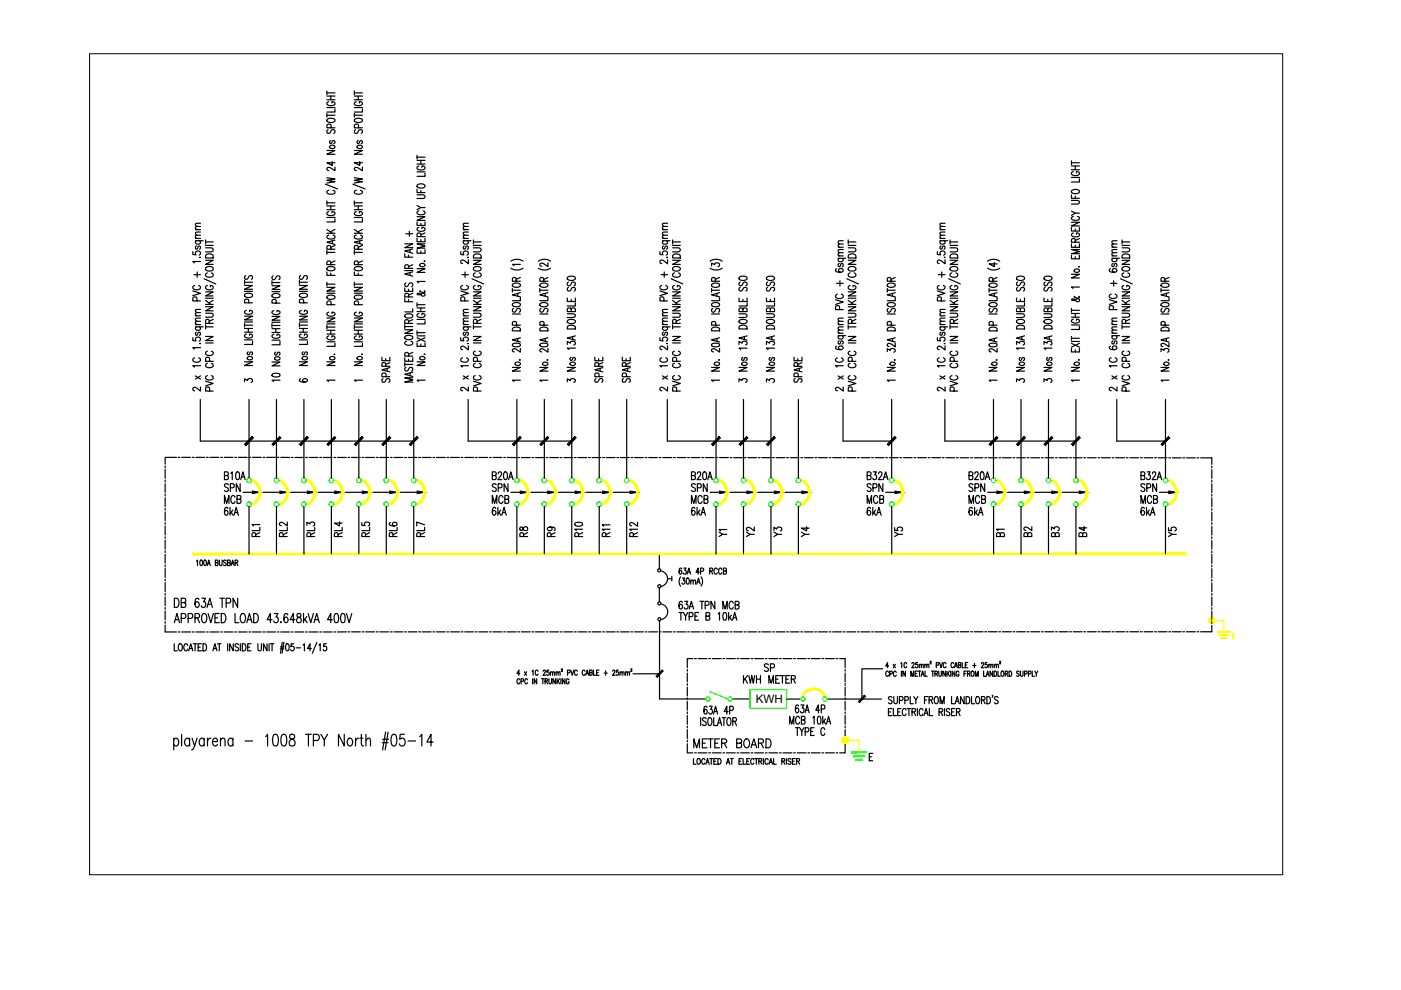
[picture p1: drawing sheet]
<svg xmlns="http://www.w3.org/2000/svg" width="297mm" height="210mm" viewBox="0 0 297 210" stroke-linecap="round" stroke-linejoin="round" font-family="sans-serif">
<defs><g id="words">
<g font-size="4.9">
<text x="62.1" y="115" transform="rotate(-90 62.1 115)">RL2</text>
<text x="68.1" y="115" transform="rotate(-90 68.1 115)">RL3</text>
<text x="73.7" y="115" transform="rotate(-90 73.7 115)">RL4</text>
<text x="79.7" y="115" transform="rotate(-90 79.7 115)">RL5</text>
<text x="85.4" y="115" transform="rotate(-90 85.4 115)">RL6</text>
<text x="91.4" y="115" transform="rotate(-90 91.4 115)">RL7</text>
<text x="113.2" y="115" transform="rotate(-90 113.2 115)">R8</text>
<text x="118.9" y="115" transform="rotate(-90 118.9 115)">R9</text>
<text x="124.9" y="115" transform="rotate(-90 124.9 115)">R10</text>
<text x="136.5" y="115" transform="rotate(-90 136.5 115)">R12</text>
<text x="161.2" y="115" transform="rotate(-90 161.2 115)">Y2</text>
<text x="172.9" y="115" transform="rotate(-90 172.9 115)">Y4</text>
<text x="192.6" y="115" transform="rotate(-90 192.6 115)">Y5</text>
<text x="220.1" y="115" transform="rotate(-90 220.1 115)">B2</text>
<text x="225.8" y="115" transform="rotate(-90 225.8 115)">B3</text>
<text x="231.8" y="115" transform="rotate(-90 231.8 115)">B4</text>
</g>
<g font-size="4.4">
<text x="155.2" y="115" transform="rotate(-90 155.2 115)">Y1</text>
<text x="166.9" y="115" transform="rotate(-90 166.9 115)">Y3</text>
<text x="210.3" y="115">B1</text>
<text x="250.5" y="115" transform="rotate(-90 250.5 115)">Y5</text>
</g>
<text font-size="2.5" x="160.3" y="149.1">KWH</text>
</g></defs>
<!-- layer: E-SLD-FRAME -->
<g fill="none" stroke="#000" stroke-width=".25">
<path d="M35 98.8v.4M35 99.5v1.9M37.4 97h-2.4v1.4M37.8 97h.3M38.5 97h1.9M40.8 97h.4M41.5 97h1.9M43.8 97h.4M44.5 97h1.9M46.8 97h.3M47.5 97h1.9M49.8 97h.4"/>
<path d="M50.5 97h1.9M52.8 97h.4M53.5 97h1.9M55.8 97h.4M56.5 97h1.9M58.8 97h.3M59.5 97h1.9M61.8 97h.4M62.5 97h1.9M64.8 97h.4M65.5 97h1.9M67.8 97h.4"/>
<path d="M68.5 97h1.9M70.8 97h.3M71.5 97h1.9M73.8 97h.4M74.5 97h1.9M76.8 97h.4M77.5 97h1.9M79.8 97h.4M80.5 97h1.9M82.8 97h.3M83.5 97h1.9M85.8 97h.4"/>
<path d="M86.5 97h1.9M88.8 97h.4M89.5 97h1.9M91.8 97h.3M92.5 97h1.9M94.8 97h.4M95.5 97h1.9M97.8 97h.4M98.5 97h1.9M100.8 97h.4M101.5 97h1.9M103.8 97h.3"/>
<path d="M104.5 97h1.9M106.8 97h.4M107.5 97h1.9M109.8 97h.4M110.5 97h1.9M112.8 97h.4M113.5 97h1.9M115.8 97h.3M116.5 97h1.9M118.8 97h.4M119.5 97h1.9M121.8 97h.4"/>
<path d="M122.5 97h1.9M124.8 97h.4M125.5 97h1.9M127.8 97h.4M128.5 97h1.9M130.8 97h.4M131.5 97h1.9M133.8 97h.4M134.5 97h1.9M136.8 97h.4M137.5 97h1.9M139.8 97h.4"/>
<path d="M140.5 97h1.9M142.8 97h.4M143.5 97h1.9M145.8 97h.4M146.5 97h1.9M148.8 97h.4M149.5 97h1.9M151.8 97h.4M152.5 97h1.9M154.8 97h.4M155.5 97h1.9M157.8 97h.4"/>
<path d="M158.5 97h1.9M160.8 97h.4M161.5 97h1.9M163.8 97h.4M164.5 97h1.9M166.8 97h.4M167.5 97h1.9M169.8 97h.4M170.5 97h1.9M172.8 97h.4M173.5 97h1.9M175.8 97h.4"/>
<path d="M176.5 97h1.9M178.8 97h.4M179.5 97h1.9M181.8 97h.4M182.5 97h1.9M184.8 97h.4M185.5 97h1.9M187.8 97h.4M188.5 97h1.9M190.8 97h.4M191.5 97h1.9M193.8 97h.4"/>
<path d="M194.5 97h1.9M196.8 97h.4M197.5 97h1.9M199.8 97h.4M200.5 97l1.9 .1M202.8 97.1h.4M203.5 97.1h1.9M205.8 97.1h.4M206.6 97.1h1.8M208.8 97.1h.4M209.5 97.1h1.9M211.8 97.1h.4"/>
<path d="M212.5 97.1h1.9M214.8 97.1h.4M215.5 97.1h1.9M217.8 97.1h.4M218.6 97.1h1.8M220.8 97.1h.4M221.5 97.1h1.9M223.8 97.1h.4M224.5 97.1h1.9M226.8 97.1h.4M227.5 97.1h1.9M229.8 97.1h.4"/>
<path d="M230.6 97.1h1.8M232.8 97.1h.4M233.5 97.1h1.9M235.8 97.1h.4M236.5 97.1h1.9M238.8 97.1h.4M239.6 97.1h1.8M241.8 97.1h.4M242.6 97.1h1.8M244.8 97.1h.4M245.5 97.1h1.9M247.8 97.1h.4"/>
<path d="M248.5 97.1h1.9M250.8 97.1h.4M251.6 97.1h1.8M253.8 97.1h.4M254.6 97.1h2.3v1.4M256.9 98.8v.4M256.9 99.6v1.8M35 101.8v.4M35 102.5v1.9M35 104.8v.4M35 105.5v1.9M35 107.8v.4"/>
<path d="M35 108.5v1.9M35 110.8v.4M35 111.5v1.9M35 113.8v.4M35 114.5v1.9M35 116.8v.4M35 117.5v1.9M35 119.8v.4M256.9 101.8v.4M256.9 102.6v1.8M256.9 104.8v.4M256.9 105.6v1.8"/>
<path d="M256.9 107.8v.4M256.9 108.6v1.9M256.9 110.8v.4M256.9 111.6v1.8M256.9 113.8v.4M256.9 114.6v1.8M256.9 116.8v.4M256.9 117.6v1.9M256.9 119.8v.4M35 132.5v1.5h2.4M35 120.6v1.8M35 122.8v.4"/>
<path d="M35 123.5v1.9M35 125.8v.4M35 126.5v1.9M35 128.8v.4M35 129.5v1.9M35 131.8v.4M37.8 134h.3M38.5 134h1.9M40.8 134h.4M41.5 134h1.9M43.8 134h.4M44.5 134h1.9"/>
<path d="M46.8 134h.3M47.5 134h1.9M49.8 134h.4M50.5 134h1.9M52.8 134h.4M53.5 134h1.9M55.8 134h.4M56.5 134h1.9M58.8 134h.3M59.5 134h1.9M61.8 134h.4M62.5 134h1.9"/>
<path d="M64.8 134h.4M65.5 134h1.9M67.8 134h.4M68.5 134h1.9M70.8 134h.3M73.4 134h-1.9M73.8 134h.4M74.5 134h1.9M76.8 134h.4M77.5 134h1.9M79.8 134h.4M80.5 134h1.9"/>
<path d="M82.8 134h.3M83.5 134h1.9M85.8 134h.4M86.5 134h1.9M88.8 134h.4M89.5 134h1.9M91.8 134h.3M92.5 134h1.9M94.8 134h.4M95.5 134h1.9M97.8 134h.4M98.5 134h1.9"/>
<path d="M100.8 134h.4M101.5 134h1.9M103.8 134h.3M104.5 134h1.9M106.8 134h.4M107.5 134h1.9M109.8 134h.4M110.5 134h1.9M112.8 134h.4M113.5 134h1.9M115.8 134h.3M116.5 134h1.9"/>
<path d="M118.8 134h.4M119.5 134h1.9M121.8 134h.4M122.5 134h1.9M124.8 134h.4M125.5 134h1.9M127.8 134h.4M128.5 134h1.9M130.8 134h.4M131.5 134h1.9M133.8 134h.4M134.5 134h1.9"/>
<path d="M136.8 134h.4M137.5 134h1.9M139.8 134h.4M140.5 134h1.9M142.8 134h.4M143.5 134h1.9M145.8 134h.4M146.5 134h1.9M146.9 139.6h-1.2v2M147.3 139.6h.3M148 139.6h1.9M148.8 134h.4"/>
<path d="M149.5 134h1.9M150.3 139.6h.4M151 139.6h1.9M151.8 134h.4M152.5 134h1.9M153.3 139.6h.3M154 139.6h1.9M154.8 134h.4M155.5 134h1.9M156.3 139.6h.3M157 139.6h1.9M157.8 134h.4"/>
<path d="M158.5 134h1.9M159.3 139.6h.3M160 139.6h1.9M160.8 134h.4M161.5 134h1.9M162.3 139.6h.3M163 139.6h1.9M163.8 134h.4M164.5 134h1.9M165.3 139.6h.3M166 139.6h1.9M166.8 134h.4"/>
<path d="M167.5 134h1.9M168.3 139.6h.3M169 139.6h1.9M169.8 134h.4M170.5 134h1.9M171.3 139.6h.3M172 139.6h1.9M172.8 134h.4M173.5 134h1.9M174.3 139.6h.3M175 139.6h1.9M175.8 134h.4"/>
<path d="M176.5 134h1.9M177.3 139.6h.3M178 139.6h1.2v2M178.8 134h.4M179.5 134h1.9M181.8 134h.4M182.5 134h1.9M184.8 134h.4M185.5 134h1.9M187.8 134h.4M188.5 134h1.9M190.8 134h.4"/>
<path d="M191.5 134h1.9M193.8 134h.4M194.5 134h1.9M196.8 134h.4M197.5 134h1.9M199.8 134h.4M202.4 133.9l-1.9 .1M202.8 133.9h.4M203.5 133.9h1.9M205.8 133.9h.4M206.6 133.9h1.8M208.8 133.9h.4"/>
<path d="M209.5 133.9h1.9M211.8 133.9h.4M212.5 133.9h1.9M214.8 133.9h.4M215.5 133.9h1.9M217.8 133.9h.4M218.6 133.9h1.8M220.8 133.9h.4M221.5 133.9h1.9M223.8 133.9h.4M224.5 133.9h1.9M226.8 133.9h.4"/>
<path d="M227.5 133.9h1.9M229.8 133.9h.4M230.6 133.9h1.8M232.8 133.9h.4M233.5 133.9h1.9M235.8 133.9h.4M236.5 133.9h1.9M238.8 133.9h.4M239.6 133.9h1.8M241.8 133.9h.4M242.6 133.9h1.8M244.8 133.9h.4"/>
<path d="M245.5 133.9h1.9M247.8 133.9h.4M248.5 133.9h1.9M250.8 133.9h.4M251.6 133.9h1.8M253.8 133.9h.4M256.9 132.6v1.3h-2.3M256.9 120.6v1.9M256.9 122.8v.4M256.9 123.6v1.8M256.9 125.8v.4M256.9 126.6v1.8"/>
<path d="M256.9 128.8v.4M256.9 129.6v1.9M256.9 131.8v.4M145.7 157.7v1.9h1.2M145.7 142v.3M145.7 142.7v1.9M145.7 144.9v.4M145.7 145.7v1.9M145.7 147.9v.4M145.7 148.7v1.9M145.7 150.9v.4M145.7 151.7v1.9"/>
<path d="M145.7 154v.3M145.7 154.7v1.9M145.7 156.9v.4M147.3 159.6h.3M148 159.6h1.9M150.3 159.6h.4M151 159.6h1.9M153.3 159.6h.3M154 159.6h1.9M156.3 159.6h.3M157 159.6h1.9M159.3 159.6h.3"/>
<path d="M160 159.6h1.9M162.3 159.6h.3M163 159.6h1.9M165.3 159.6h.3M166 159.6h1.9M168.3 159.6h.3M169 159.6h1.9M171.3 159.6h.3M172 159.6h1.9M174.3 159.6h.3M175 159.6h1.9M177.3 159.6h.3"/>
<path d="M179.2 157.7v1.9h-1.2M179.2 142v.3M179.2 142.7v1.9M179.2 144.9v.4M179.2 145.7v1.9M179.2 147.9v.4M179.2 148.7v1.9M179.2 150.9v.4M179.2 151.7v1.9M179.2 154v.3M179.2 154.7v1.9M179.2 156.9v.4"/>
</g>
<!-- layer: E-SLD-LEGENDF -->
<g fill="none" stroke="#ff0" stroke-width=".25">
<path d="M256.9 131.6h2.6v2.3M179.2 157h3v2.5"/>
<circle cx="256.9" cy="131.6" r=".58"/>
<circle cx="179.2" cy="156.9" r=".62"/>
</g>
<g fill="#ff0" stroke="#ff0" stroke-width=".21">
<path d="M256.8 131h.2z"/>
<path d="M256.8 132.2h.3z"/>
<path d="M179.1 156.3h.1z"/>
<path d="M179 157.6h.3z"/>
<path d="M258.5 134.5v.2l2-.2zM258.5 134.7l2-.2v.2z"/>
<path d="M258.1 133.8v.3l2.7-.3zM258.1 134.1l2.7-.3v.3z"/>
<path d="M258.9 135.2v.2l1.2-.2zM258.9 135.4l1.2-.2v.2z"/>
<path d="M256.8 131h.3zM256.8 131h.3z"/>
<path d="M256.8 131h.3zM256.7 131h.4z"/>
<path d="M256.7 131h.5zM256.7 131h.5z"/>
<path d="M256.7 131l.5 .1zM256.6 131.1h.6z"/>
<path d="M256.6 131.1h.7zM256.6 131.1h.7z"/>
<path d="M256.6 131.1h.7zM256.5 131.1h.8z"/>
<path d="M256.5 131.1l.9 .1zM256.5 131.1l.9 .1z"/>
<path d="M256.5 131.2h.9zM256.5 131.2h.9z"/>
<path d="M256.5 131.2l.9 .1zM256.5 131.2l.9 .1z"/>
<path d="M256.4 131.3h1.1zM256.4 131.3h1.1z"/>
<path d="M256.4 131.3l1.1 .1zM256.4 131.3l1.1 .1z"/>
<path d="M256.4 131.4h1.1zM256.4 131.4h1.1z"/>
<path d="M256.4 131.4l1.1 .1zM256.4 131.4l1.1 .1z"/>
<path d="M256.4 131.5h1.1zM256.4 131.5h1.1z"/>
<path d="M256.4 131.5l1.1 .1zM256.4 131.5l1.1 .1z"/>
<path d="M256.4 131.6h1.1zM256.4 131.6h1.1z"/>
<path d="M256.4 131.6h1.1zM256.4 131.6l1.1 .1z"/>
<path d="M256.4 131.7h1.1zM256.4 131.7h1.1z"/>
<path d="M256.4 131.7h1.1zM256.4 131.7l1.1 .1z"/>
<path d="M256.4 131.8h1.1zM256.4 131.8l1.1 .1z"/>
<path d="M256.4 131.9h1.1zM256.4 131.9h1z"/>
<path d="M256.4 131.9h1zM256.4 131.9h1z"/>
<path d="M256.5 131.9h.9zM256.5 131.9l.9 .1z"/>
<path d="M256.5 132h.9zM256.5 132h.8z"/>
<path d="M256.5 132h.8zM256.5 132l.8 .1z"/>
<path d="M256.6 132.1h.7zM256.6 132.1h.6z"/>
<path d="M256.6 132.1h.6zM256.6 132.1h.6z"/>
<path d="M256.7 132.1h.5zM256.7 132.1h.4z"/>
<path d="M256.7 132.1h.4zM256.7 132.1l.4 .1z"/>
<path d="M256.8 132.2h.2zM256.8 132.2h.2z"/>
<path d="M174.7 147l.3 .4-.3 .2zM174.5 147.2l.2 .4v-.6zM174.4 146.7l.3 .3-.2 .2zM174.4 146.7l-.1 .2 .2 .3zM174.1 146.4l.3 .3-.1 .2zM174.1 146.4l-.2 .2 .4 .3zM173.7 146.2l.4 .2-.2 .2zM173.7 146.2l-.1 .2 .3 .2zM173.2 146l.5 .2-.1 .2zM173.2 146v.3l.4 .1zM172.8 145.9l.4 .1v.3zM172.8 145.9l-.1 .3 .5 .1zM172.3 145.9h.5l-.1 .3zM172.3 145.9v.3h.4zM171.9 146l.4-.1v.3zM171.9 146v.3l.4-.1zM171.4 146.2l.5-.2v.3zM171.4 146.2l.1 .2 .4-.1zM171 146.4l.4-.2 .1 .2zM171 146.4l.2 .2 .3-.2zM170.7 146.7l.3-.3 .2 .2zM170.7 146.7l.1 .2 .4-.3zM170.7 146.7l.1 .2-.5 .1zM170.3 147l.3 .2 .2-.3zM170.3 147l.3 .2-.5 .2zM170.1 147.4l.3 .2 .2-.4z"/>
<path d="M179.1 156.3h.2zM179 156.3h.3z"/>
<path d="M179 156.3h.4zM179 156.3h.4z"/>
<path d="M179 156.3l.4 .1zM178.9 156.4h.5z"/>
<path d="M178.9 156.4h.6zM178.9 156.4h.6z"/>
<path d="M178.9 156.4h.6zM178.8 156.4h.7z"/>
<path d="M178.8 156.4l.8 .1zM178.8 156.5h.8z"/>
<path d="M178.8 156.5h.8zM178.8 156.5h.8z"/>
<path d="M178.7 156.5l1 .1zM178.7 156.5l1 .1z"/>
<path d="M178.7 156.6h1zM178.7 156.6h1z"/>
<path d="M178.7 156.6l1 .1zM178.7 156.6l1 .1z"/>
<path d="M178.6 156.7h1.2zM178.6 156.7h1.2z"/>
<path d="M178.6 156.7l1.2 .1zM178.6 156.7l1.2 .1z"/>
<path d="M178.6 156.8h1.2zM178.6 156.8h1.2z"/>
<path d="M178.6 156.8l1.2 .1zM178.6 156.8l1.2 .1z"/>
<path d="M178.5 156.9l1.3 .1zM178.5 156.9l1.3 .1z"/>
<path d="M178.5 157h1.3zM178.5 157h1.3z"/>
<path d="M178.5 157l1.3 .1zM178.5 157l1.3 .1z"/>
<path d="M178.6 157.1h1.2zM178.6 157.1h1.2z"/>
<path d="M178.6 157.1l1.2 .1zM178.6 157.1l1.2 .1z"/>
<path d="M178.6 157.2h1.2zM178.6 157.2h1.1z"/>
<path d="M178.6 157.2h1.1zM178.6 157.2l1.1 .1z"/>
<path d="M178.7 157.3h1zM178.7 157.3h1z"/>
<path d="M178.7 157.3h1zM178.7 157.3l.9 .1z"/>
<path d="M178.7 157.4h.9zM178.7 157.4h.9z"/>
<path d="M178.8 157.4h.8zM178.8 157.4l.7 .1z"/>
<path d="M178.8 157.5h.7zM178.8 157.5h.7z"/>
<path d="M178.9 157.5h.6zM178.9 157.5h.5z"/>
<path d="M178.9 157.5h.5zM178.9 157.5l.5 .1z"/>
<path d="M179 157.6h.4zM179 157.6h.3z"/>
<path d="M179 157.6h.2zM179.1 157.6h.1z"/>
<path d="M53.5 106.8h.5l-.4 .2zM53.5 106.8h.5l-.1-.2zM53.9 106.6l.5-.1-.4 .3zM53.9 106.6l.5-.1-.2-.2zM54.2 106.3l.5-.2-.3 .4zM54.5 106l-.3 .3 .5-.2zM54.5 106l.5-.3-.3 .4zM54.7 105.6l-.2 .4 .5-.3zM54.7 105.6l.4-.3-.1 .4zM54.8 105.2l-.1 .4 .4-.3zM54.8 105.2l.5-.4-.2 .5zM54.9 104.8l-.1 .4 .5-.4zM55.3 104.4v.4h-.4zM55 104.4l-.1 .4 .4-.4zM55.3 103.9v.5h-.3zM54.9 104l.1 .4 .3-.5zM55.1 103.4l.2 .5-.4 .1zM54.8 103.6l.1 .4 .2-.6zM55 103l.1 .4-.3 .2zM54.7 103.2l.1 .4 .2-.6zM54.7 102.6l.3 .4-.3 .2zM54.5 102.8l.2 .4v-.6zM54.4 102.3l.3 .3-.2 .2zM54.2 102.5l.3 .3-.1-.5zM54 102l.4 .3-.2 .2zM54 102l-.1 .2 .3 .3zM53.6 101.7l.4 .3-.1 .2zM53.6 101.7l-.1 .3 .4 .2z"/>
<path d="M59.3 106.8h.6l-.4 .2zM59.3 106.8h.6l-.2-.2zM59.7 106.6l.5-.1-.3 .3zM59.7 106.6l.5-.1-.2-.2zM60 106.3l.5-.2-.3 .4zM60.3 106l-.3 .3 .5-.2zM60.3 106l.5-.3-.3 .4zM60.5 105.6l-.2 .4 .5-.3zM60.5 105.6l.5-.3-.2 .4zM60.7 105.2l-.2 .4 .5-.3zM60.7 105.2l.4-.4-.1 .5zM60.8 104.8l-.1 .4 .4-.4zM61.1 104.4v.4h-.3zM60.8 104.4v.4l.3-.4zM61.1 103.9v.5h-.3zM60.8 104v.4l.3-.5zM61 103.4l.1 .5-.3 .1zM60.7 103.6l.1 .4 .2-.6zM60.8 103l.2 .4-.3 .2zM60.5 103.2l.2 .4 .1-.6zM60.5 102.6l.3 .4-.3 .2zM60.3 102.8l.2 .4v-.6zM60.2 102.3l.3 .3-.2 .2zM60.2 102.3l-.2 .2 .3 .3zM59.9 102l.3 .3-.2 .2zM59.9 102l-.2 .2 .3 .3zM59.5 101.7l.4 .3-.2 .2zM59.5 101.7l-.2 .3 .4 .2z"/>
<path d="M65.2 106.8h.5l-.4 .2zM65.2 106.8h.5l-.2-.2zM65.5 106.6l.5-.1-.3 .3zM65.5 106.6l.5-.1-.2-.2zM65.8 106.3l.6-.2-.4 .4zM66.1 106l-.3 .3 .6-.2zM66.1 106l.5-.3-.2 .4zM66.3 105.6l-.2 .4 .5-.3zM66.3 105.6l.5-.3-.2 .4zM66.5 105.2l-.2 .4 .5-.3zM66.5 105.2l.4-.4-.1 .5zM66.6 104.8l-.1 .4 .4-.4zM66.9 104.4v.4h-.3zM66.6 104.4v.4l.3-.4zM66.9 103.9v.5h-.3zM66.6 104v.4l.3-.5zM66.8 103.4l.1 .5-.3 .1zM66.5 103.6l.1 .4 .2-.6zM66.6 103l.2 .4-.3 .2zM66.3 103.2l.2 .4 .1-.6zM66.4 102.6l.2 .4-.3 .2zM66.1 102.8l.2 .4 .1-.6zM66 102.3l.4 .3-.3 .2zM66 102.3l-.2 .2 .3 .3zM65.7 102l.3 .3-.2 .2zM65.7 102l-.2 .2 .3 .3zM65.3 101.7l.4 .3-.2 .2zM65.3 101.7l-.1 .3 .3 .2z"/>
<path d="M71 106.8h.5l-.4 .2zM71 106.8h.5l-.2-.2zM71.3 106.6l.6-.1-.4 .3zM71.3 106.6l.6-.1-.2-.2zM71.7 106.3l.5-.2-.3 .4zM71.9 106l-.2 .3 .5-.2zM71.9 106l.5-.3-.2 .4zM72.1 105.6l-.2 .4 .5-.3zM72.1 105.6l.5-.3-.2 .4zM72.3 105.2l-.2 .4 .5-.3zM72.3 105.2l.4-.4-.1 .5zM72.4 104.8l-.1 .4 .4-.4zM72.8 104.4l-.1 .4h-.3zM72.4 104.4v.4l.4-.4zM72.7 103.9l.1 .5h-.4zM72.4 104v.4l.3-.5zM72.6 103.4l.1 .5-.3 .1zM72.3 103.6l.1 .4 .2-.6zM72.4 103l.2 .4-.3 .2zM72.1 103.2l.2 .4 .1-.6zM72.2 102.6l.2 .4-.3 .2zM71.9 102.8l.2 .4 .1-.6zM71.9 102.3l.3 .3-.3 .2zM71.7 102.5l.2 .3v-.5zM71.5 102l.4 .3-.2 .2zM71.5 102l-.2 .2 .4 .3zM71.1 101.7l.4 .3-.2 .2zM71.1 101.7l-.1 .3 .3 .2z"/>
<path d="M76.8 106.8h.6l-.5 .2zM76.8 106.8h.6l-.2-.2zM77.2 106.6l.5-.1-.3 .3zM77.2 106.6l.5-.1-.2-.2zM77.5 106.3l.5-.2-.3 .4zM77.8 106l-.3 .3 .5-.2zM77.8 106l.4-.3-.2 .4zM78 105.6l-.2 .4 .4-.3zM78 105.6l.4-.3-.2 .4zM78.1 105.2l-.1 .4 .4-.3zM78.1 105.2l.4-.4-.1 .5zM78.2 104.8l-.1 .4 .4-.4zM78.6 104.4l-.1 .4h-.3zM78.3 104.4l-.1 .4 .4-.4zM78.5 103.9l.1 .5h-.3zM78.2 104l.1 .4 .2-.5zM78.4 103.4l.1 .5-.3 .1zM78.1 103.6l.1 .4 .2-.6zM78.2 103l.2 .4-.3 .2zM78 103.2l.1 .4 .1-.6zM78 102.6l.2 .4-.2 .2zM77.8 102.8l.2 .4v-.6zM77.7 102.3l.3 .3-.2 .2zM77.7 102.3l-.2 .2 .3 .3zM77.4 102l.3 .3-.2 .2zM77.4 102l-.2 .2 .3 .3zM76.9 101.7l.5 .3-.2 .2zM76.9 101.7l-.1 .3 .4 .2z"/>
<path d="M82.6 106.8h.6l-.4 .2zM82.6 106.8h.6l-.2-.2zM83 106.6l.5-.1-.3 .3zM83 106.6l.5-.1-.2-.2zM83.3 106.3l.5-.2-.3 .4zM83.6 106l-.3 .3 .5-.2zM83.6 106l.5-.3-.3 .4zM83.8 105.6l-.2 .4 .5-.3zM83.8 105.6l.5-.3-.2 .4zM84 105.2l-.2 .4 .5-.3zM84 105.2l.4-.4-.1 .5zM84.1 104.8l-.1 .4 .4-.4zM84.4 104.4v.4h-.3zM84.1 104.4v.4l.3-.4zM84.4 103.9v.5h-.3zM84.1 104v.4l.3-.5zM84.3 103.4l.1 .5-.3 .1zM84 103.6l.1 .4 .2-.6zM84.1 103l.2 .4-.3 .2zM83.8 103.2l.2 .4 .1-.6zM83.8 102.6l.3 .4-.3 .2zM83.6 102.8l.2 .4v-.6zM83.5 102.3l.3 .3-.2 .2zM83.5 102.3l-.2 .2 .3 .3zM83.2 102l.3 .3-.2 .2zM83.2 102l-.2 .2 .3 .3zM82.8 101.7l.4 .3-.2 .2zM82.8 101.7l-.2 .3 .4 .2z"/>
<path d="M88.4 106.8h.6l-.4 .2zM88.4 106.8h.6l-.2-.2zM88.8 106.6l.6-.1-.4 .3zM88.8 106.6l.6-.1-.3-.2zM89.1 106.3l.5-.2-.2 .4zM89.4 106l-.3 .3 .5-.2zM89.4 106l.5-.3-.3 .4zM89.6 105.6l-.2 .4 .5-.3zM89.6 105.6l.5-.3-.2 .4zM89.8 105.2l-.2 .4 .5-.3zM89.8 105.2l.4-.4-.1 .5zM89.9 104.8l-.1 .4 .4-.4zM90.2 104.4v.4h-.3zM89.9 104.4v.4l.3-.4zM90.2 103.9v.5h-.3zM89.9 104v.4l.3-.5zM90.1 103.4l.1 .5-.3 .1zM89.8 103.6l.1 .4 .2-.6zM89.9 103l.2 .4-.3 .2zM89.6 103.2l.2 .4 .1-.6zM89.6 102.6l.3 .4-.3 .2zM89.4 102.8l.2 .4v-.6zM89.4 102.3l.2 .3-.2 .2zM89.1 102.5l.3 .3v-.5zM89 102l.4 .3-.3 .2zM89 102l-.2 .2 .3 .3zM88.6 101.7l.4 .3-.2 .2zM88.6 101.7l-.2 .3 .4 .2z"/>
<path d="M110.3 106.8h.5l-.3 .2zM110.3 106.8h.5l-.1-.2zM110.7 106.6l.5-.1-.4 .3zM110.7 106.6l.5-.1-.2-.2zM111 106.3l.5-.2-.3 .4zM111.3 106l-.3 .3 .5-.2zM111.3 106l.4-.3-.2 .4zM111.5 105.6l-.2 .4 .4-.3zM111.5 105.6l.4-.3-.2 .4zM111.6 105.2l-.1 .4 .4-.3zM111.6 105.2l.4-.4-.1 .5zM111.7 104.8l-.1 .4 .4-.4zM112.1 104.4l-.1 .4h-.3zM111.8 104.4l-.1 .4 .4-.4zM112 103.9l.1 .5h-.3zM111.7 104l.1 .4 .2-.5zM111.9 103.4l.1 .5-.3 .1zM111.6 103.6l.1 .4 .2-.6zM111.7 103l.2 .4-.3 .2zM111.5 103.2l.1 .4 .1-.6zM111.5 102.6l.2 .4-.2 .2zM111.3 102.8l.2 .4v-.6zM111.2 102.3l.3 .3-.2 .2zM111.2 102.3l-.2 .2 .3 .3zM110.8 102l.4 .3-.2 .2zM110.8 102l-.1 .2 .3 .3zM110.5 101.7l.3 .3-.1 .2zM110.5 101.7l-.2 .3 .4 .2z"/>
<path d="M116.1 106.8h.6l-.4 .2zM116.1 106.8h.6l-.2-.2zM116.5 106.6l.5-.1-.3 .3zM116.5 106.6l.5-.1-.2-.2zM116.8 106.3l.5-.2-.3 .4zM117.1 106l-.3 .3 .5-.2zM117.1 106l.5-.3-.3 .4zM117.3 105.6l-.2 .4 .5-.3zM117.3 105.6l.5-.3-.2 .4zM117.5 105.2l-.2 .4 .5-.3zM117.5 105.2l.4-.4-.1 .5zM117.6 104.8l-.1 .4 .4-.4zM117.9 104.4v.4h-.3zM117.6 104.4v.4l.3-.4zM117.9 103.9v.5h-.3zM117.6 104v.4l.3-.5zM117.8 103.4l.1 .5-.3 .1zM117.5 103.6l.1 .4 .2-.6zM117.6 103l.2 .4-.3 .2zM117.3 103.2l.2 .4 .1-.6zM117.3 102.6l.3 .4-.3 .2zM117.1 102.8l.2 .4v-.6zM117 102.3l.3 .3-.2 .2zM117 102.3l-.2 .2 .3 .3zM116.7 102l.3 .3-.2 .2zM116.7 102l-.2 .2 .3 .3zM116.3 101.7l.4 .3-.2 .2zM116.3 101.7l-.2 .3 .4 .2z"/>
<path d="M121.9 106.8h.6l-.4 .2zM121.9 106.8h.6l-.2-.2zM122.3 106.6l.5-.1-.3 .3zM122.3 106.6l.5-.1-.2-.2zM122.6 106.3l.6-.2-.4 .4zM122.9 106l-.3 .3 .6-.2zM122.9 106l.5-.3-.2 .4zM123.1 105.6l-.2 .4 .5-.3zM123.1 105.6l.5-.3-.2 .4zM123.3 105.2l-.2 .4 .5-.3zM123.3 105.2l.4-.4-.1 .5zM123.4 104.8l-.1 .4 .4-.4zM123.7 104.4v.4h-.3zM123.4 104.4v.4l.3-.4zM123.7 103.9v.5h-.3zM123.4 104v.4l.3-.5zM123.6 103.4l.1 .5-.3 .1zM123.3 103.6l.1 .4 .2-.6zM123.4 103l.2 .4-.3 .2zM123.1 103.2l.2 .4 .1-.6zM123.2 102.6l.2 .4-.3 .2zM122.9 102.8l.2 .4 .1-.6zM122.8 102.3l.4 .3-.3 .2zM122.8 102.3l-.2 .2 .3 .3zM122.5 102l.3 .3-.2 .2zM122.5 102l-.2 .2 .3 .3zM122.1 101.7l.4 .3-.2 .2zM122.1 101.7l-.2 .3 .4 .2z"/>
<path d="M127.8 106.8h.5l-.4 .2zM127.8 106.8h.5l-.2-.2zM128.1 106.6l.6-.1-.4 .3zM128.1 106.6l.6-.1-.3-.2zM128.4 106.3l.6-.2-.3 .4zM128.7 106l-.3 .3 .6-.2zM128.7 106l.5-.3-.2 .4zM129 105.6l-.3 .4 .5-.3zM129 105.6l.4-.3-.2 .4zM129.1 105.2l-.1 .4 .4-.3zM129.1 105.2l.4-.4-.1 .5zM129.2 104.8l-.1 .4 .4-.4zM129.5 104.4v.4h-.3zM129.2 104.4v.4l.3-.4zM129.5 103.9v.5h-.3zM129.2 104v.4l.3-.5zM129.4 103.4l.1 .5-.3 .1zM129.1 103.6l.1 .4 .2-.6zM129.2 103l.2 .4-.3 .2zM129 103.2l.1 .4 .1-.6zM129 102.6l.2 .4-.2 .2zM128.7 102.8l.3 .4v-.6zM128.7 102.3l.3 .3-.3 .2zM128.7 102.3l-.3 .2 .3 .3zM128.3 102l.4 .3-.3 .2zM128.3 102l-.2 .2 .3 .3zM127.9 101.7l.4 .3-.2 .2zM127.9 101.7l-.1 .3 .3 .2z"/>
<path d="M133.6 106.8h.5l-.4 .2zM133.6 106.8h.5l-.2-.2zM133.9 106.6l.6-.1-.4 .3zM133.9 106.6l.6-.1-.2-.2zM134.3 106.3l.5-.2-.3 .4zM134.5 106l-.2 .3 .5-.2zM134.5 106l.6-.3-.3 .4zM134.8 105.6l-.3 .4 .6-.3zM134.8 105.6l.4-.3-.1 .4zM134.9 105.2l-.1 .4 .4-.3zM134.9 105.2l.4-.4-.1 .5zM135 104.8l-.1 .4 .4-.4zM135.4 104.4l-.1 .4h-.3zM135.1 104.4l-.1 .4 .4-.4zM135.3 103.9l.1 .5h-.3zM135 104l.1 .4 .2-.5zM135.2 103.4l.1 .5-.3 .1zM134.9 103.6l.1 .4 .2-.6zM135.1 103l.1 .4-.3 .2zM134.8 103.2l.1 .4 .2-.6zM134.8 102.6l.3 .4-.3 .2zM134.5 102.8l.3 .4v-.6zM134.5 102.3l.3 .3-.3 .2zM134.3 102.5l.2 .3v-.5zM134.1 102l.4 .3-.2 .2zM134.1 102l-.2 .2 .4 .3zM133.7 101.7l.4 .3-.2 .2zM133.7 101.7l-.1 .3 .3 .2z"/>
<path d="M152.5 106.8h.6l-.4 .2zM152.5 106.8h.6l-.2-.2zM152.9 106.6l.5-.1-.3 .3zM152.9 106.6l.5-.1-.2-.2zM153.2 106.3l.5-.2-.3 .4zM153.5 106l-.3 .3 .5-.2zM153.5 106l.5-.3-.3 .4zM153.7 105.6l-.2 .4 .5-.3zM153.7 105.6l.5-.3-.2 .4zM153.9 105.2l-.2 .4 .5-.3zM153.9 105.2l.4-.4-.1 .5zM154 104.8l-.1 .4 .4-.4zM154.3 104.4v.4h-.3zM154 104.4v.4l.3-.4zM154.3 103.9v.5h-.3zM154 104v.4l.3-.5zM154.2 103.4l.1 .5-.3 .1zM153.9 103.6l.1 .4 .2-.6zM154 103l.2 .4-.3 .2zM153.7 103.2l.2 .4 .1-.6zM153.7 102.6l.3 .4-.3 .2zM153.5 102.8l.2 .4v-.6zM153.4 102.3l.3 .3-.2 .2zM153.4 102.3l-.2 .2 .3 .3zM153.1 102l.3 .3-.2 .2zM153.1 102l-.2 .2 .3 .3zM152.7 101.7l.4 .3-.2 .2zM152.7 101.7l-.2 .3 .4 .2z"/>
<path d="M158.4 106.8h.5l-.4 .2zM158.4 106.8h.5l-.2-.2zM158.7 106.6l.5-.1-.3 .3zM158.7 106.6l.5-.1-.2-.2zM159 106.3l.6-.2-.4 .4zM159.3 106l-.3 .3 .6-.2zM159.3 106l.5-.3-.2 .4zM159.5 105.6l-.2 .4 .5-.3zM159.5 105.6l.5-.3-.2 .4zM159.7 105.2l-.2 .4 .5-.3zM159.7 105.2l.4-.4-.1 .5zM159.8 104.8l-.1 .4 .4-.4zM160.1 104.4v.4h-.3zM159.8 104.4v.4l.3-.4zM160.1 103.9v.5h-.3zM159.8 104v.4l.3-.5zM160 103.4l.1 .5-.3 .1zM159.7 103.6l.1 .4 .2-.6zM159.8 103l.2 .4-.3 .2zM159.5 103.2l.2 .4 .1-.6zM159.6 102.6l.2 .4-.3 .2zM159.3 102.8l.2 .4 .1-.6zM159.2 102.3l.4 .3-.3 .2zM159.2 102.3l-.2 .2 .3 .3zM158.9 102l.3 .3-.2 .2zM158.9 102l-.2 .2 .3 .3zM158.5 101.7l.4 .3-.2 .2zM158.5 101.7l-.1 .3 .3 .2z"/>
<path d="M164.2 106.8h.5l-.4 .2zM164.2 106.8h.5l-.2-.2zM164.5 106.6l.6-.1-.4 .3zM164.5 106.6l.6-.1-.2-.2zM164.9 106.3l.5-.2-.3 .4zM165.1 106l-.2 .3 .5-.2zM165.1 106l.5-.3-.2 .4zM165.4 105.6l-.3 .4 .5-.3zM165.4 105.6l.4-.3-.2 .4zM165.5 105.2l-.1 .4 .4-.3zM165.5 105.2l.4-.4-.1 .5zM165.6 104.8l-.1 .4 .4-.4zM166 104.4l-.1 .4h-.3zM165.6 104.4v.4l.4-.4zM165.9 103.9l.1 .5h-.4zM165.6 104v.4l.3-.5zM165.8 103.4l.1 .5-.3 .1zM165.5 103.6l.1 .4 .2-.6zM165.6 103l.2 .4-.3 .2zM165.4 103.2l.1 .4 .1-.6zM165.4 102.6l.2 .4-.2 .2zM165.1 102.8l.3 .4v-.6zM165.1 102.3l.3 .3-.3 .2zM165.1 102.3l-.2 .2 .2 .3zM164.7 102l.4 .3-.2 .2zM164.7 102l-.2 .2 .4 .3zM164.3 101.7l.4 .3-.2 .2zM164.3 101.7l-.1 .3 .3 .2z"/>
<path d="M170 106.8h.5l-.4 .2zM170 106.8h.5l-.1-.2zM170.4 106.6l.5-.1-.4 .3zM170.4 106.6l.5-.1-.2-.2zM170.7 106.3l.5-.2-.3 .4zM170.9 106l-.2 .3 .5-.2zM170.9 106l.5-.3-.2 .4zM171.2 105.6l-.3 .4 .5-.3zM171.2 105.6l.4-.3-.2 .4zM171.3 105.2l-.1 .4 .4-.3zM171.3 105.2l.4-.4-.1 .5zM171.4 104.8l-.1 .4 .4-.4zM171.8 104.4l-.1 .4h-.3zM171.5 104.4l-.1 .4 .4-.4zM171.7 103.9l.1 .5h-.3zM171.4 104l.1 .4 .2-.5zM171.6 103.4l.1 .5-.3 .1zM171.3 103.6l.1 .4 .2-.6zM171.4 103l.2 .4-.3 .2zM171.2 103.2l.1 .4 .1-.6zM171.2 102.6l.2 .4-.2 .2zM170.9 102.8l.3 .4v-.6zM170.9 102.3l.3 .3-.3 .2zM170.9 102.3l-.2 .2 .2 .3zM170.5 102l.4 .3-.2 .2zM170.5 102l-.1 .2 .3 .3zM170.1 101.7l.4 .3-.1 .2zM170.1 101.7l-.1 .3 .4 .2z"/>
<path d="M189.8 106.8h.5l-.4 .2zM189.8 106.8h.5l-.2-.2zM190.1 106.6l.6-.1-.4 .3zM190.1 106.6l.6-.1-.2-.2zM190.5 106.3l.5-.2-.3 .4zM190.7 106l-.2 .3 .5-.2zM190.7 106l.5-.3-.2 .4zM191 105.6l-.3 .4 .5-.3zM191 105.6l.4-.3-.2 .4zM191.1 105.2l-.1 .4 .4-.3zM191.1 105.2l.4-.4-.1 .5zM191.2 104.8l-.1 .4 .4-.4zM191.5 104.4v.4h-.3zM191.2 104.4v.4l.3-.4zM191.5 103.9v.5h-.3zM191.2 104v.4l.3-.5zM191.4 103.4l.1 .5-.3 .1zM191.1 103.6l.1 .4 .2-.6zM191.2 103l.2 .4-.3 .2zM191 103.2l.1 .4 .1-.6zM191 102.6l.2 .4-.2 .2zM190.7 102.8l.3 .4v-.6zM190.7 102.3l.3 .3-.3 .2zM190.7 102.3l-.2 .2 .2 .3zM190.3 102l.4 .3-.2 .2zM190.3 102l-.2 .2 .4 .3zM189.9 101.7l.4 .3-.2 .2zM189.9 101.7l-.1 .3 .3 .2z"/>
<path d="M211.4 106.8h.5l-.4 .2zM211.4 106.8h.5l-.2-.2zM211.7 106.6l.6-.1-.4 .3zM211.7 106.6l.6-.1-.2-.2zM212.1 106.3l.5-.2-.3 .4zM212.3 106l-.2 .3 .5-.2zM212.3 106l.5-.3-.2 .4zM212.5 105.6l-.2 .4 .5-.3zM212.5 105.6l.5-.3-.2 .4zM212.7 105.2l-.2 .4 .5-.3zM212.7 105.2l.4-.4-.1 .5zM212.8 104.8l-.1 .4 .4-.4zM213.1 104.4v.4h-.3zM212.8 104.4v.4l.3-.4zM213.1 103.9v.5h-.3zM212.8 104v.4l.3-.5zM213 103.4l.1 .5-.3 .1zM212.7 103.6l.1 .4 .2-.6zM212.8 103l.2 .4-.3 .2zM212.5 103.2l.2 .4 .1-.6zM212.6 102.6l.2 .4-.3 .2zM212.3 102.8l.2 .4 .1-.6zM212.3 102.3l.3 .3-.3 .2zM212.3 102.3l-.2 .2 .2 .3zM211.9 102l.4 .3-.2 .2zM211.9 102l-.2 .2 .4 .3zM211.5 101.7l.4 .3-.2 .2zM211.5 101.7l-.1 .3 .3 .2z"/>
<path d="M217.2 106.8h.5l-.4 .2zM217.2 106.8h.5l-.1-.2zM217.6 106.6l.5-.1-.4 .3zM217.6 106.6l.5-.1-.2-.2zM217.9 106.3l.5-.2-.3 .4zM218.2 106l-.3 .3 .5-.2zM218.2 106l.4-.3-.2 .4zM218.4 105.6l-.2 .4 .4-.3zM218.4 105.6l.4-.3-.2 .4zM218.5 105.2l-.1 .4 .4-.3zM218.5 105.2l.4-.4-.1 .5zM218.6 104.8l-.1 .4 .4-.4zM219 104.4l-.1 .4h-.3zM218.7 104.4l-.1 .4 .4-.4zM218.9 103.9l.1 .5h-.3zM218.6 104l.1 .4 .2-.5zM218.8 103.4l.1 .5-.3 .1zM218.5 103.6l.1 .4 .2-.6zM218.6 103l.2 .4-.3 .2zM218.4 103.2l.1 .4 .1-.6zM218.4 102.6l.2 .4-.2 .2zM218.2 102.8l.2 .4v-.6zM218.1 102.3l.3 .3-.2 .2zM218.1 102.3l-.2 .2 .3 .3zM217.7 102l.4 .3-.2 .2zM217.7 102l-.1 .2 .3 .3zM217.3 101.7l.4 .3-.1 .2zM217.3 101.7l-.1 .3 .4 .2z"/>
<path d="M223 106.8h.5l-.4 .2zM223 106.8h.5l-.1-.2zM223.4 106.6l.5-.1-.4 .3zM223.4 106.6l.5-.1-.2-.2zM223.7 106.3l.5-.2-.3 .4zM224 106l-.3 .3 .5-.2zM224 106l.5-.3-.3 .4zM224.2 105.6l-.2 .4 .5-.3zM224.2 105.6l.4-.3-.1 .4zM224.4 105.2l-.2 .4 .4-.3zM224.4 105.2l.4-.4-.2 .5zM224.4 104.8v.4l.4-.4zM224.8 104.4v.4h-.4zM224.5 104.4l-.1 .4 .4-.4zM224.8 103.9v.5h-.3zM224.4 104l.1 .4 .3-.5zM224.6 103.4l.2 .5-.4 .1zM224.4 103.6v.4l.2-.6zM224.5 103l.1 .4-.2 .2zM224.2 103.2l.2 .4 .1-.6zM224.2 102.6l.3 .4-.3 .2zM224 102.8l.2 .4v-.6zM223.9 102.3l.3 .3-.2 .2zM223.9 102.3l-.2 .2 .3 .3zM223.5 102l.4 .3-.2 .2zM223.5 102l-.1 .2 .3 .3zM223.1 101.7l.4 .3-.1 .2zM223.1 101.7l-.1 .3 .4 .2z"/>
<path d="M228.8 106.8h.6l-.4 .2zM228.8 106.8h.6l-.2-.2zM229.2 106.6l.5-.1-.3 .3zM229.2 106.6l.5-.1-.2-.2zM229.5 106.3l.5-.2-.3 .4zM229.8 106l-.3 .3 .5-.2zM229.8 106l.5-.3-.3 .4zM230 105.6l-.2 .4 .5-.3zM230 105.6l.5-.3-.2 .4zM230.2 105.2l-.2 .4 .5-.3zM230.2 105.2l.4-.4-.1 .5zM230.3 104.8l-.1 .4 .4-.4zM230.6 104.4v.4h-.3zM230.3 104.4v.4l.3-.4zM230.6 103.9v.5h-.3zM230.3 104v.4l.3-.5zM230.5 103.4l.1 .5-.3 .1zM230.2 103.6l.1 .4 .2-.6zM230.3 103l.2 .4-.3 .2zM230 103.2l.2 .4 .1-.6zM230 102.6l.3 .4-.3 .2zM229.8 102.8l.2 .4v-.6zM229.7 102.3l.3 .3-.2 .2zM229.7 102.3l-.2 .2 .3 .3zM229.4 102l.3 .3-.2 .2zM229.4 102l-.2 .2 .3 .3zM229 101.7l.4 .3-.2 .2zM229 101.7l-.2 .3 .4 .2z"/>
<path d="M247.8 106.8h.6l-.4 .2zM247.8 106.8h.6l-.2-.2zM248.2 106.6l.5-.1-.3 .3zM248.2 106.6l.5-.1-.2-.2zM248.5 106.3l.5-.2-.3 .4zM248.8 106l-.3 .3 .5-.2zM248.8 106l.5-.3-.3 .4zM249 105.6l-.2 .4 .5-.3zM249 105.6l.4-.3-.1 .4zM249.2 105.2l-.2 .4 .4-.3zM249.2 105.2l.4-.4-.2 .5zM249.2 104.8v.4l.4-.4zM249.6 104.4v.4h-.4zM249.3 104.4l-.1 .4 .4-.4zM249.6 103.9v.5h-.3zM249.2 104l.1 .4 .3-.5zM249.4 103.4l.2 .5-.4 .1zM249.2 103.6v.4l.2-.6zM249.3 103l.1 .4-.2 .2zM249 103.2l.2 .4 .1-.6zM249 102.6l.3 .4-.3 .2zM248.8 102.8l.2 .4v-.6zM248.7 102.3l.3 .3-.2 .2zM248.7 102.3l-.2 .2 .3 .3zM248.4 102l.3 .3-.2 .2zM248.4 102l-.2 .2 .3 .3zM248 101.7l.4 .3-.2 .2zM248 101.7l-.2 .3 .4 .2z"/>
</g>
<!-- layer: SLD-TXT -->
<path d="M261.3 134.8h.4M261.9 134.2h-.6v1.2h.6" fill="none" stroke="#ff0" stroke-width=".25"/>
<g fill="none" stroke="#000" stroke-width=".25">
<path d="M69.3 19.3v.8M69.3 19.7h1.7M75.1 19.7h1.7M75.1 19.3v.8M69 39l2.6 1.1M69.3 37.7l1.7 .3-1.7 .2 1.7 .3-1.7 .3M69.3 31.9h1.7l-1.7 .8h1.7M69.3 24.1v.7M69.3 24.4h1.7M69.3 22.8h1.7M69.3 21.2h1.7M69.3 20.4h1.7"/>
<path d="M69.4 25.3a1.25 1.25 0 0 1 1.6 .1 .98 .98 0 0 1-1.6 .3zM69.6 27.5a.4 .4 0 0 0-.3 .5 .4 .4 0 0 0 .4 .3l.3-.1 .2-.5a.43 .43 0 0 1 .7-.1 .43 .43 0 0 1-.1 .7M69.7 21.6l-.4 .3a.97 .97 0 0 0 1.6 .3l.1-.3-.2-.3h-.4v.3M70 31a.53 .53 0 0 1 .6-.3 .53 .53 0 0 1 .3 .6 .53 .53 0 0 1-.6 .3 .53 .53 0 0 1-.3-.6zM70.1 29.8a.32 .32 0 0 0-.2 .3 .32 .32 0 0 0 .2 .3l.4-.5 .3-.1a.32 .32 0 0 1 .2 .3 .32 .32 0 0 1-.2 .3M70.1 20.4v.8M70.2 27.1l-.1-.7h-.7l-.1 .7h1.7M70.4 34.2v.9l-1.1-.6h1.7M71 35.4v.8l-1-.7a.37 .37 0 0 0-.6 .1 .37 .37 0 0 0 .2 .6h.1M71 23.1v.7h-1.7M74.8 39l2.6 1.1M75.1 37.7l1.7 .3-1.7 .2 1.7 .3-1.7 .3"/>
<path d="M75.1 31.9h1.7l-1.7 .8h1.7M75.1 24.4h1.7M75.1 22.8h1.7M75.1 21.2h1.7M75.1 20.4h1.7M75.1 24.1v.7M75.2 25.3a1.25 1.25 0 0 1 1.6 .1 .97 .97 0 0 1-1.6 .3zM75.4 27.5a.4 .4 0 0 0-.3 .5 .4 .4 0 0 0 .5 .3l.2-.1 .2-.5a.43 .43 0 0 1 .7-.1 .43 .43 0 0 1-.1 .7M75.6 21.6a.45 .45 0 0 0-.5 .5 .45 .45 0 0 0 .7 .3h.6l.4-.3v-.4l-.4-.1h-.2v.3M75.8 31a.53 .53 0 0 1 .6-.3 .53 .53 0 0 1 .4 .6 .53 .53 0 0 1-.7 .3 .53 .53 0 0 1-.3-.6zM76 29.8a.32 .32 0 0 0-.3 .3 .32 .32 0 0 0 .3 .3l.4-.5 .2-.1a.32 .32 0 0 1 .3 .3 .32 .32 0 0 1-.3 .3M76 20.4v.8"/>
<path d="M76 27.1v-.7h-.8l-.1 .7h1.7M76.3 34.2v.9l-1.2-.6h1.7M76.8 35.4v.8l-1-.7a.37 .37 0 0 0-.6 .1 .37 .37 0 0 0 .3 .6h.1M76.8 23.1v.7h-1.7M88.4 32.9v.8M88.4 36.4h1.7M88.4 34.8h1.7M88.4 34h1.7M88.4 33.3h1.7M88.5 39.2a1.25 1.25 0 0 1 1.6 .1 .97 .97 0 0 1-1.6 .4zM88.8 35.2a.45 .45 0 0 0-.4 .5 .45 .45 0 0 0 .7 .3h.6l.4-.3-.1-.3-.3-.2h-.2v.3M89.2 34v.8"/>
<path d="M90.1 36.7v.7h-1.7M227.2 34.1v.8M227.2 37.6h1.7M227.2 36h1.7M227.2 35.2h1.7M227.2 34.5h1.7M227.6 36.4l-.4 .3a.97 .97 0 0 0 1.6 .3l.1-.1a.46 .46 0 0 0-.7-.5v.3M228 35.2v.8M228.9 37.9v.7h-1.7M40.9 53.3v.7h.7a.49 .49 0 0 1 0-.7 .49 .49 0 0 1 .7 .1 .49 .49 0 0 1-.1 .7M41.1 58.2h1.4M41.4 51h1.7"/>
<path d="M41.4 50.6h1.1M41.4 48.7h1.1M41.7 52.2a.36 .36 0 0 0-.3 .3 .36 .36 0 0 0 .3 .3l.3-.6h.3a.36 .36 0 0 1 .2 .3 .36 .36 0 0 1-.2 .3M41.7 51a.37 .37 0 0 0-.3 .4 .37 .37 0 0 0 .3 .3 .47 .47 0 0 0 .7 0 .47 .47 0 0 0-.1-.7M41.8 57.7v1.1M42.4 54.5v.1zM42.5 55.4h-1.6l.3 .4M42.5 49.9h-1l-.1 .3 .3 .4M42.5 49.2l-1 .1-.1 .3 .3 .3M42.5 48l-1 .1-.1 .3 .3 .3M42.5 47.3l-1 .1-.1 .3 .3 .3M43.3 59.1l2.4 1.1"/>
<path d="M43.6 55.2h1.6l-1.6 .9h1.6M43.6 52.5h1.1a.44 .44 0 0 1 .5 .5 .44 .44 0 0 1-.5 .4h-1.1M43.6 50.9v.8M43.6 52h1.6M43.6 51.3h1.6M43.7 56.7a1.11 1.11 0 0 1 1.5 .2 .87 .87 0 0 1-.7 .6 .87 .87 0 0 1-.8-.3zM43.7 54.1a1.02 1.02 0 0 1 1.5 .2v.4h-1.6zM44 57.9a.48 .48 0 0 0-.4 .5 .48 .48 0 0 0 .6 .4h.4a.48 .48 0 0 0 .6-.4 .48 .48 0 0 0-.4-.5M51.8 59.5v.7M51.8 59.8h1.7M52.1 58.4a.41 .41 0 0 0-.2 .7 .41 .41 0 0 0 .7-.1l.1-.3a.44 .44 0 0 1 .7-.2 .44 .44 0 0 1 .1 .6l-.2 .1M57.7 59.5v.8"/>
<path d="M57.7 59.9h1.7M57.9 58.5a.4 .4 0 0 0-.2 .5 .4 .4 0 0 0 .5 .2l.4-.5a.44 .44 0 0 1 .7-.1 .44 .44 0 0 1-.2 .7M63.5 59.8h1.7M63.5 59.5v.7M63.7 58.4a.41 .41 0 0 0-.2 .7 .41 .41 0 0 0 .7-.1l.2-.3a.44 .44 0 0 1 .7-.2 .44 .44 0 0 1-.2 .7M69.3 57.6v.8h1.7M69.3 42.6v.8M69.3 53.1v.8M69.3 59.8v.8M69.3 53.5h1.7M69.3 49.5h1.7M69.3 48.6l1.1 .9"/>
<path d="M69.3 46.1h1.7M69.3 44.5h1.7M69.3 43.7h1.7M69.3 43h1.7M69.4 56.7a1.28 1.28 0 0 1 1.6 .2 .98 .98 0 0 1-1.6 .3zM69.7 49.8l-.4 .3a.97 .97 0 0 0 1.6 .4l.1-.4-.4-.3M69.7 44.9l-.4 .2a.96 .96 0 0 0 1.6 .4v-.5l-.5-.1v.2M69.7 40.3l-.4 .3a.97 .97 0 0 0 1.6 .4l.1-.4-.4-.3M70.1 56.1l-.1-.7-.2-.1-.4 .1-.1 .7h1.7M70.1 52.8l-.1-.6-.2-.2-.4 .2-.1 .6h1.7M70.1 43.7v.8M70.1 57.9v.5"/>
<path d="M70.4 51.1v.6M71 50.9l-1.7 .5 1.7 .4M71 46.4v.7h-1.7M71 55.3l-.9 .4M71 52l-.9 .4M71 48.6l-1 .6M75.1 57.6v.8h1.7M75.1 53.5h1.7M75.1 49.5h1.7M75.1 46.1h1.7M75.1 44.5h1.7M75.1 43.7h1.7"/>
<path d="M75.1 43h1.7M75.1 42.6v.8M75.1 53.1v.8M75.1 59.8v.8M75.1 48.6l1.2 .9M75.2 56.7a1.28 1.28 0 0 1 1.6 .2 .97 .97 0 0 1-1.6 .3zM75.6 49.8a.45 .45 0 0 0-.5 .6 .45 .45 0 0 0 .7 .3l1-.2v-.4l-.4-.3M75.6 44.9a.45 .45 0 0 0-.5 .5 .45 .45 0 0 0 .7 .3h.6l.4-.3v-.3l-.4-.2h-.2v.2M75.6 40.3a.45 .45 0 0 0-.5 .6 .45 .45 0 0 0 .7 .3l1-.2v-.4l-.4-.3M76 56.1l-.1-.7-.3-.1-.4 .1-.1 .7h1.7M76 52.8l-.1-.6-.3-.2-.4 .2-.1 .6h1.7M76 43.7v.8"/>
<path d="M76 57.9v.5M76.3 51.1v.6M76.8 50.9l-1.7 .5 1.7 .4M76.8 46.4v.7h-1.7M76.8 55.3l-.8 .4M76.8 52l-.8 .4M76.8 48.6l-.9 .6M85.8 53.8v.7h1.7M85.8 51.7h1.7l-1.7 .8h1.7M85.8 57.4h1.7M86 60a.41 .41 0 0 0-.2 .4 .41 .41 0 0 0 .4 .4l.3-.2 .4-.6h.4a.43 .43 0 0 1 .2 .4 .43 .43 0 0 1-.2 .4M86 49.6h1.5"/>
<path d="M86.6 56.9l-.1-.7h-.6l-.1 .7h1.7M86.6 54.1v.4M86.8 49.1v1M86.9 52.9v.6M86.9 57.8v.6M87.5 57.6l-1.7 .5 1.7 .5M87.5 52.8l-1.7 .4 1.7 .5M87.5 56.1l-.9 .4M88.4 57h1.7l-1.7 .7h1.7M88.4 52.9v.8h1.7v-.8M88.4 50.5v.8h1.7v-.8M88.4 47.1v.7h1.7v-.7"/>
<path d="M88.4 45.9h1.7l-1.7 .8h1.7M88.4 41.3h1.5l.2 .3-.2 .4-1.5 .1M88.4 40.1v.7h1.7M88.4 43.6l.8 .4M88.8 48.2a.39 .39 0 0 0-.3 .2 .39 .39 0 0 0 0 .4 1.25 1.25 0 0 0 1.6-.1v-.2l-.2-.3h-.4v.3M88.8 44.7a.39 .39 0 0 0-.3 .2 .39 .39 0 0 0 0 .4 1.25 1.25 0 0 0 1.6-.1v-.2l-.4-.3M89.1 56a.53 .53 0 0 1 .6-.2 .53 .53 0 0 1 .3 .6 .53 .53 0 0 1-.6 .2 .53 .53 0 0 1-.3-.6zM89.2 50.2l-.1-.7h-.6l-.1 .7h1.7M89.2 40.4v.4M89.2 47.4v.4M89.2 50.8v.5M89.2 53.2v.5"/>
<path d="M89.9 55.4h.2zM90.1 59.7h-1.7l.3 .3M90.1 51.7h-1.7l1.7 .5-1.7 .4h1.7M90.1 44h-.9l-.8 .5M90.1 49.4l-.9 .4M97.7 53.3v.7h.7a.49 .49 0 0 1 0-.7 .49 .49 0 0 1 .7 .1 .49 .49 0 0 1-.1 .7M97.9 58.2h1.4M98.2 51h1.7M98.2 50.6h1.1M98.2 48.7h1.1M98.5 52.2a.36 .36 0 0 0-.3 .3 .36 .36 0 0 0 .3 .3l.5-.6 .3 .2-.1 .4h-.1M98.5 51a.37 .37 0 0 0-.3 .4 .37 .37 0 0 0 .3 .3l.3 .1a.41 .41 0 0 0 .5-.5l-.2-.3"/>
<path d="M98.6 57.7v1.1M99.2 54.6h.1zM99.3 55.1v.8l-.8-.6-.5-.2-.2 .2-.1 .3 .4 .3M99.3 49.9h-1l-.1 .3 .3 .4M99.3 49.2l-1 .1-.1 .3 .3 .3M99.3 48l-1 .1-.1 .3 .3 .3M99.3 47.3l-1 .1-.1 .3 .3 .3M100.1 59.1l2.4 1.1M100.4 55.2h1.6l-1.6 .9h1.6M100.4 52.5h1.1a.44 .44 0 0 1 .5 .5 .44 .44 0 0 1-.5 .4h-1.1M100.4 52h1.6M100.4 51.3h1.6"/>
<path d="M100.4 50.9v.8M100.4 56.7a1.14 1.14 0 0 1 1.6 .2 .9 .9 0 0 1-.7 .6 .9 .9 0 0 1-.9-.3zM100.4 54.1a1.04 1.04 0 0 1 1.6 .2v.4h-1.6zM100.8 57.9a.48 .48 0 0 0-.4 .5 .48 .48 0 0 0 .6 .4h.4a.48 .48 0 0 0 .6-.4 .48 .48 0 0 0-.4-.5M108.3 56.9a2.35 2.35 0 0 0 2.6 0M108.3 55.4a2.24 2.24 0 0 1 2.6 0M109.4 59.6v-.7h-.7l-.1 .7h1.7M110.3 56.1h-1.7l.4 .3M110.3 58.8l-.9 .4M114.1 56.9a2.35 2.35 0 0 0 2.6 0M114.1 55.4a2.25 2.25 0 0 1 2.6 0M115.3 59.6l-.1-.7h-.7v.7h1.7"/>
<path d="M116.2 55.7v.8l-1.1-.7a.38 .38 0 0 0-.6 .1 .38 .38 0 0 0 .4 .6M116.2 58.8l-.9 .4M120.4 58.8a1.28 1.28 0 0 1 1.6 .1 .97 .97 0 0 1-1.6 .3zM120.5 59.8a.4 .4 0 0 0-.2 .5 .4 .4 0 0 0 .4 .3l.2-.1 .3-.5a.43 .43 0 0 1 .7-.1 .43 .43 0 0 1-.2 .7M139.9 53.3v.7h.7a.49 .49 0 0 1 0-.7 .49 .49 0 0 1 .7 .1 .49 .49 0 0 1-.1 .7M140.1 58.2h1.4M140.4 51h1.7M140.4 50.6h1.1M140.4 48.7h1.1M140.7 52.2a.36 .36 0 0 0-.3 .3 .36 .36 0 0 0 .3 .3l.5-.6 .3 .2v.4h-.2M140.7 51a.37 .37 0 0 0-.3 .4 .37 .37 0 0 0 .3 .3l.4 .1a.41 .41 0 0 0 .4-.5l-.2-.3M140.8 57.7v1.1"/>
<path d="M141.4 54.6h.1zM141.5 55.1v.8l-.7-.6-.6-.2-.2 .2-.1 .3 .4 .3M141.5 49.9h-1l-.1 .3 .4 .4M141.5 49.2l-1 .1-.1 .3 .4 .3M141.5 48l-1 .1-.1 .3 .4 .3M141.5 47.3l-1 .1-.1 .3 .4 .3M142.3 59.1l2.5 1.1M142.6 55.2h1.6l-1.6 .9h1.6M142.6 52.5h1.2a.44 .44 0 0 1 .4 .5 .44 .44 0 0 1-.4 .4h-1.2M142.6 52h1.6M142.6 51.3h1.6M142.6 50.9v.8"/>
<path d="M142.7 56.7a1.14 1.14 0 0 1 1.5 .2 .9 .9 0 0 1-.6 .6 .9 .9 0 0 1-.9-.3zM142.7 54.1a1.04 1.04 0 0 1 1.5 .2v.4h-1.6zM143 57.9a.48 .48 0 0 0-.4 .5 .48 .48 0 0 0 .6 .4h.4a.48 .48 0 0 0 .6-.4 .48 .48 0 0 0-.4-.5M150.5 56.9a2.35 2.35 0 0 0 2.6 0M150.5 55.4a2.24 2.24 0 0 1 2.6 0M150.9 56.4v-.6l.6 .3a.47 .47 0 0 1 .7-.4 .47 .47 0 0 1 0 .8M151.7 59.6l-.1-.7h-.7v.7h1.7M152.6 58.8l-.9 .4M156.8 58.8a1.28 1.28 0 0 1 1.6 .1 .98 .98 0 0 1-1.6 .3zM156.9 59.8a.4 .4 0 0 0-.2 .5 .4 .4 0 0 0 .4 .3l.2-.1 .3-.5a.43 .43 0 0 1 .7-.1 .43 .43 0 0 1-.2 .7M162.6 58.8a1.28 1.28 0 0 1 1.6 .1 .97 .97 0 0 1-1.6 .3zM162.8 59.8a.4 .4 0 0 0-.3 .5 .4 .4 0 0 0 .4 .3l.3-.1 .2-.5a.43 .43 0 0 1 .7-.1 .43 .43 0 0 1-.1 .7"/>
<path d="M177.4 57l-.2 .4a.98 .98 0 0 0 1.6-.1 .48 .48 0 0 0-.6-.4 .48 .48 0 0 0-.4 .6l.4 .2M177.7 54.8h1.6M177.7 54.3h1.1M177.7 52.4h1.1M177.9 55.9a.37 .37 0 0 0-.2 .3 .37 .37 0 0 0 .2 .4l.4-.7h.2a.37 .37 0 0 1 .3 .3 .37 .37 0 0 1-.3 .4M177.9 54.8l-.1 .1a.48 .48 0 0 0 .4 .6 .48 .48 0 0 0 .5-.6l-.2-.1M178.1 59.5v1.1M178.8 53.6h-1l-.1 .4 .3 .3M178.8 52.9l-1 .1-.1 .3 .3 .3M178.8 51.7l-1 .1-.1 .3 .3 .3M178.8 51l-1 .1-.1 .3 .3 .3M179.5 59.1l2.5 1.1"/>
<path d="M179.8 55.2h1.7l-1.7 .9h1.7M179.8 52.5h1.2a.44 .44 0 0 1 .5 .5 .44 .44 0 0 1-.5 .4h-1.2M179.8 52h1.7M179.8 51.3h1.7M179.8 50.9v.8M179.9 56.7a1.11 1.11 0 0 1 1.6 .2 .84 .84 0 0 1-.8 .6 .84 .84 0 0 1-.9-.6zM179.9 54.1a1.02 1.02 0 0 1 1.6 .2v.4h-1.7zM180.2 57.9a.48 .48 0 0 0-.4 .5 .48 .48 0 0 0 .7 .4h.4a.48 .48 0 0 0 .6-.4 .48 .48 0 0 0-.4-.5M188.9 59.6l-.1-.7h-.6l-.1 .7h1.7M189.8 58.8l-.9 .4M198.7 53.3v.7h.7a.5 .5 0 0 1 .1-.7 .5 .5 0 0 1 .7 0 .5 .5 0 0 1 0 .7l-.1 .1M199 58.2h1.4"/>
<path d="M199.3 51h1.6M199.3 50.6h1.1M199.3 48.7h1.1M199.5 52.2l-.2 .2 .1 .4h.1l.4-.6h.2a.36 .36 0 0 1 .3 .3 .36 .36 0 0 1-.3 .3M199.5 51l-.1 .2a.48 .48 0 0 0 .4 .6 .48 .48 0 0 0 .5-.6l-.2-.2M199.7 57.7v1.1M200.3 54.5v.1zM200.4 55.1v.8l-1.2-.8-.5 .3 .1 .4 .3 .1M200.4 49.9h-1l-.1 .3 .3 .4M200.4 49.2l-1 .1-.1 .3 .3 .3M200.4 48l-1 .1-.1 .3 .3 .3M200.4 47.3l-1 .1-.1 .3 .3 .3"/>
<path d="M201.1 59.1l2.5 1.1M201.4 55.2h1.7l-1.7 .9h1.7M201.4 52.5h1.2a.44 .44 0 0 1 .5 .5 .44 .44 0 0 1-.5 .4h-1.2M201.4 52h1.7M201.4 51.3h1.7M201.4 50.9v.8M201.5 56.7a1.11 1.11 0 0 1 1.6 .2 .87 .87 0 0 1-.7 .6 .87 .87 0 0 1-.9-.3zM201.5 54.1a1.02 1.02 0 0 1 1.6 .2v.4h-1.7zM201.8 57.9a.48 .48 0 0 0-.4 .5 .48 .48 0 0 0 .7 .4h.3a.48 .48 0 0 0 .7-.4 .48 .48 0 0 0-.4-.5M209.4 56.9a2.35 2.35 0 0 0 2.6 0M209.4 55.4a2.24 2.24 0 0 1 2.6 0M210.5 59.6l-.1-.7h-.6l-.1 .7h1.7"/>
<path d="M210.8 55.7v.8l-1.1-.5h1.7M211.4 58.8l-.9 .4M215.6 58.8a1.25 1.25 0 0 1 1.6 .1 .95 .95 0 0 1-1.6 .3zM215.8 59.8a.41 .41 0 0 0-.3 .5 .41 .41 0 0 0 .4 .3l.3-.1 .4-.7h.4a.43 .43 0 0 1 .2 .4 .43 .43 0 0 1-.2 .4M221.4 58.8a1.25 1.25 0 0 1 1.6 .1 .95 .95 0 0 1-1.6 .3zM221.6 59.8a.4 .4 0 0 0-.3 .5 .4 .4 0 0 0 .4 .3l.3-.1 .4-.7h.4a.43 .43 0 0 1 .3 .4 .43 .43 0 0 1-.3 .4M227.2 58.2h1.7l-1.7 .7h1.7M227.2 54.1v.8h1.7v-.8M227.2 51.7v.7h1.7v-.7M227.2 48.2v.8h1.7v-.8M227.2 47.1h1.7l-1.7 .8h1.7M227.2 42.5h1.2l.5 .3-.3 .4-1.4 .1"/>
<path d="M227.2 41.3v.7h1.7M227.2 44.8l.8 .4M227.3 40.4a1.22 1.22 0 0 1 1.6 .1 .95 .95 0 0 1-1.6 .3zM227.6 49.4l-.4 .3a.97 .97 0 0 0 1.6 .3l.1-.1a.46 .46 0 0 0-.7-.5v.3M227.6 45.9l-.4 .3a.97 .97 0 0 0 1.6 .3l.1-.1a.41 .41 0 0 0-.4-.5M227.8 57.2a.53 .53 0 0 1 .7-.2 .53 .53 0 0 1 .3 .6 .53 .53 0 0 1-.7 .2 .53 .53 0 0 1-.3-.6zM228 51.4l-.1-.7h-.6l-.1 .7h1.7M228 41.6v.4M228 48.5v.5M228 52v.4M228 54.4v.5M228.7 56.6h.2z"/>
<path d="M228.9 52.9h-1.7l1.7 .4-1.7 .5h1.7M228.9 45.2h-.9l-.8 .5M228.9 50.6l-.9 .4M235.4 57l-.2 .4a.98 .98 0 0 0 1.6-.1 .48 .48 0 0 0-.6-.4 .48 .48 0 0 0-.3 .6l.4 .2M235.7 54.8h1.7M235.7 54.3h1.1M235.7 52.4h1.1M236 55.9a.37 .37 0 0 0-.3 .3 .37 .37 0 0 0 .3 .4l.4-.7h.2a.37 .37 0 0 1 .2 .3 .37 .37 0 0 1-.2 .4M236 54.8l-.2 .1a.48 .48 0 0 0 .5 .6 .48 .48 0 0 0 .4-.6l-.1-.1M236.1 59.5v1.1M236.8 53.6h-1l-.1 .4 .4 .3M236.8 52.9l-1 .1-.1 .3 .4 .3"/>
<path d="M236.8 51.7l-1 .1-.1 .3 .4 .3M236.8 51l-1 .1-.1 .3 .4 .3M237.6 59.1l2.5 1.1M237.9 55.2h1.6l-1.6 .9h1.6M237.9 52.5h1.1a.44 .44 0 0 1 .5 .5 .44 .44 0 0 1-.5 .4h-1.1M237.9 52h1.6M237.9 51.3h1.6M237.9 50.9v.8M238 56.7a1.11 1.11 0 0 1 1.5 .2 .87 .87 0 0 1-.6 .6 .87 .87 0 0 1-.9-.3zM238 54.1a1.02 1.02 0 0 1 1.5 .2v.4h-1.6zM238.3 57.9a.48 .48 0 0 0-.4 .5 .48 .48 0 0 0 .6 .4h.4a.48 .48 0 0 0 .6-.4 .48 .48 0 0 0-.4-.5M247 59.6l-.1-.7h-.7v.7h1.6"/>
<path d="M247.8 58.8l-.8 .4M40.9 71.6v.6l.7 .1a.49 .49 0 0 1 0-.7 .49 .49 0 0 1 .7 0 .49 .49 0 0 1-.1 .7M40.9 61.7l1.6 .5-1.6 .5M41.3 75.9a.48 .48 0 0 0-.4 .6 .48 .48 0 0 0 .6 .3h.4a.48 .48 0 0 0 .6-.3 .48 .48 0 0 0-.4-.6M41.3 60.5a.48 .48 0 0 0-.4 .6 .48 .48 0 0 0 .6 .4h.4a.48 .48 0 0 0 .6-.4 .48 .48 0 0 0-.4-.6M41.4 79.7l1.1 .7M41.4 69.3h1.7M41.4 68.8h1.1M41.4 67h1.1M41.7 70.4a.35 .35 0 0 0-.3 .4 .35 .35 0 0 0 .3 .3l.3-.6 .3-.1a.35 .35 0 0 1 .2 .4 .35 .35 0 0 1-.2 .3M41.7 69.3l-.2 .1a.48 .48 0 0 0 .5 .7 .48 .48 0 0 0 .4-.7l-.1-.1M41.7 63.8v-.7l-.3-.2-.4 .2-.1 .7h1.6"/>
<path d="M42.4 72.8v.1zM42.5 77.5h-1.6l.3 .3M42.5 73.7h-1.6l.3 .3M42.5 68.1l-1 .1-.1 .3 .3 .3M42.5 67.4l-1 .1-.1 .3 .3 .3M42.5 66.3h-1l-.1 .3 .3 .4M42.5 65.6h-1l-.1 .4 .3 .3M42.5 79.7l-1.1 .7M43.6 71.3h1.6l-1.6 .9h1.6M43.6 66.4h1.1a.43 .43 0 0 1 .5 .4 .43 .43 0 0 1-.5 .5h-1.1M43.6 65h1.6l-1.6 .9h1.6M43.6 61.9h1.6l-1.6 .8h1.6"/>
<path d="M43.6 69.3h1.6M43.6 72.7h1.6M43.6 68.9v.8M43.6 64.5h1.6M43.6 63.7l1.1 .8M43.6 63.2h1.6M44 79.6a.48 .48 0 0 0-.4 .6 .48 .48 0 0 0 .6 .4h.4a.48 .48 0 0 0 .6-.4 .48 .48 0 0 0-.4-.6M44 77a.48 .48 0 0 0-.4 .6 .48 .48 0 0 0 .6 .4h.4a.48 .48 0 0 0 .6-.4 .48 .48 0 0 0-.4-.6M44 74.5a.48 .48 0 0 0-.4 .5 .48 .48 0 0 0 .6 .4h.4a.48 .48 0 0 0 .6-.4 .48 .48 0 0 0-.4-.5M44 60.5a.48 .48 0 0 0-.4 .6 .48 .48 0 0 0 .6 .4h.4a.49 .49 0 0 0 .6-.5 .49 .49 0 0 0-.6-.5v.3M44.4 68.6l-.1-.8-.2-.1-.4 .1-.1 .8h1.6M44.4 76.6l-.1-.8-.6 .1-.1 .7h1.6"/>
<path d="M45.2 67.7l-.8 .4M45.2 63.7l-.9 .5M51.8 76.7h1.7l-1.7 .8h1.7M51.8 67h1.7l-1.7 .8h1.7M51.8 60.5h1.7l-1.7 .8h1.7M51.8 72.1h1.7M51.8 70.4h1.7M51.8 69.6h1.7M51.8 68.9h1.7M51.8 68.6v.7M51.8 68.3h1.7M51.8 61.8h1.7"/>
<path d="M51.9 62.4a1.22 1.22 0 0 1 1.6 .1 .95 .95 0 0 1-1.6 .4zM52.2 70.8l-.4 .3a.97 .97 0 0 0 1.7 .3v-.1a.46 .46 0 0 0-.6-.5v.3M52.2 65.8l-.4 .3a.97 .97 0 0 0 1.7 .3v-.1a.46 .46 0 0 0-.6-.5v.3M52.5 75.7a.54 .54 0 0 1 .7-.2 .54 .54 0 0 1 .3 .6 .53 .53 0 0 1-.7 .3 .53 .53 0 0 1-.3-.7zM52.6 74.6l-.1 .1a.34 .34 0 0 0 .1 .5l.3-.1 .2-.4 .2-.1a.31 .31 0 0 1 .3 .3 .31 .31 0 0 1-.3 .3M52.6 69.6v.8M52.7 64.2l-.1-.7h-.7l-.1 .7h1.7M53.5 72.4v.6h-1.7M57.7 76.8h1.7l-1.7 .8h1.7M57.7 67.1h1.7l-1.7 .8h1.7M57.7 60.6h1.7l-1.7 .8h1.7M57.7 68.6v.8"/>
<path d="M57.7 72.1h1.7M57.7 70.5h1.7M57.7 69.7h1.7M57.7 69h1.7M57.7 68.3h1.7M57.7 61.8h1.7M57.7 79.3l.7-.2a.74 .74 0 0 1 1 .5 1.21 1.21 0 0 1-1.7 0zM57.7 62.4a1.18 1.18 0 0 1 1.7 .2 .95 .95 0 0 1-1.7 .3zM58.1 70.9l-.4 .3a.97 .97 0 0 0 1.6 .3l.1-.1a.46 .46 0 0 0-.7-.5v.3M58.1 65.9l-.4 .2a.97 .97 0 0 0 1.6 .4l.1-.1a.46 .46 0 0 0-.7-.5v.2M58.3 75.8a.53 .53 0 0 1 .7-.2 .53 .53 0 0 1 .3 .6 .53 .53 0 0 1-.7 .2 .53 .53 0 0 1-.3-.6zM58.5 74.7a.33 .33 0 0 0-.3 .3 .33 .33 0 0 0 .3 .3l.5-.6 .4 .2-.1 .3-.2 .1"/>
<path d="M58.5 69.7v.8M58.6 64.3l-.2-.8-.7 .1v.7h1.7M59.4 72.4v.7h-1.7M63.5 76.7h1.7l-1.7 .8h1.7M63.5 67h1.7l-1.7 .8h1.7M63.5 60.5h1.7l-1.7 .8h1.7M63.5 72.1h1.7M63.5 70.4h1.7M63.5 69.6h1.7M63.5 68.9h1.7M63.5 68.3h1.7M63.5 61.8h1.7"/>
<path d="M63.5 68.6v.7M63.6 62.4a1.22 1.22 0 0 1 1.6 .1 .95 .95 0 0 1-1.6 .4zM63.9 70.8l-.4 .3a.97 .97 0 0 0 1.6 .3l.1-.1a.46 .46 0 0 0-.7-.5v.3M63.9 65.8l-.4 .3a.97 .97 0 0 0 1.6 .3l.1-.1a.46 .46 0 0 0-.7-.5v.3M64.1 75.7a.54 .54 0 0 1 .7-.2 .54 .54 0 0 1 .3 .6 .53 .53 0 0 1-.6 .3 .53 .53 0 0 1-.4-.7zM64.3 74.6l-.2 .1a.34 .34 0 0 0 .2 .5l.4-.5 .2-.1a.31 .31 0 0 1 .3 .3 .31 .31 0 0 1-.3 .3M64.3 69.6v.8M64.4 64.2l-.2-.7h-.6l-.1 .7h1.7M65.2 72.4v.6h-1.7M69.3 76.7h1.7l-1.7 .8h1.7M69.3 67.4h1.7l-1.7 .8h1.7M69.3 60.9h1.7l-1.7 .8h1.7"/>
<path d="M69.3 69.3h1.7M69.3 72.5h1.7M69.3 70.8h1.7M69.3 70h1.7M69.3 68.9v.9M69.3 68.7h1.7M69.3 62.2h1.7M69.3 60.2h1.7M69.4 62.8a1.28 1.28 0 0 1 1.6 .1 .98 .98 0 0 1-1.6 .4zM69.7 71.2l-.4 .3a.97 .97 0 0 0 1.6 .3l.1-.3-.2-.2-.4-.1v.3M69.7 66.2l-.4 .3a.97 .97 0 0 0 1.6 .3l.1-.3-.2-.3h-.4v.3M70 75.7a.54 .54 0 0 1 .6-.2 .54 .54 0 0 1 .3 .6 .54 .54 0 0 1-.6 .2 .54 .54 0 0 1-.3-.6z"/>
<path d="M70.1 70v.8M70.2 64.6l-.1-.7-.2-.1-.5 .1-.1 .7h1.7M70.9 75.1h.1zM71 72.8v.6h-1.7M75.1 76.7h1.7l-1.7 .8h1.7M75.1 67.4h1.7l-1.7 .8h1.7M75.1 60.9h1.7l-1.7 .8h1.7M75.1 69.3h1.7M75.1 72.5h1.7M75.1 70.8h1.7M75.1 70h1.7M75.1 68.7h1.7"/>
<path d="M75.1 62.2h1.7M75.1 60.2h1.7M75.1 68.9v.9M75.2 62.8a1.28 1.28 0 0 1 1.6 .1 .97 .97 0 0 1-1.6 .4zM75.6 71.2a.45 .45 0 0 0-.5 .6 .45 .45 0 0 0 .7 .3l.6-.1 .4-.3v-.3l-.4-.2h-.2v.3M75.6 66.2l-.5 .3a.98 .98 0 0 0 1.7 .3v-.3l-.2-.3h-.4v.3M75.8 75.7a.54 .54 0 0 1 .6-.2 .54 .54 0 0 1 .4 .6 .54 .54 0 0 1-.7 .2 .54 .54 0 0 1-.3-.6zM76 70v.8M76 64.6v-.7l-.3-.1-.5 .1-.1 .7h1.7M76.7 75.1h.1zM76.8 72.8v.6h-1.7M81 75.7v.8h1.7v-.8"/>
<path d="M81.8 77.7l-.1-.7h-.7v.7h1.7M81.8 76v.5M81.9 79.9l-.1-.7h-.8v.7h1.7M82.1 78.1v.6M82.7 77.9l-1.7 .5 1.7 .5M82.7 76.9l-.9 .4M85.8 75.8v.8h1.7v-.8M85.8 69.9h1.7l-1.7 .8h1.7M85.8 63.3v.7h1.7M85.8 61v.8h1.7v-.8M85.8 77.3h1.7M85.8 68.8v.8"/>
<path d="M85.8 76.9v.8M85.8 69.2h1.7M85.9 71.3a1.22 1.22 0 0 1 1.6 .1 .95 .95 0 0 1-1.6 .4zM85.9 66.7a1.25 1.25 0 0 1 1.6 .2 .95 .95 0 0 1-1.6 .3zM86 77.9a.41 .41 0 0 0-.2 .5 .41 .41 0 0 0 .4 .3l.3-.1 .4-.7h.4a.43 .43 0 0 1 .2 .4 .43 .43 0 0 1-.2 .4M86.2 72.4l-.4 .2a.95 .95 0 0 0 1.6 .4l.1-.4-.4-.2M86.6 75.5l-.1-.7h-.6l-.1 .7h1.7M86.6 68.6l-.1-.8-.6 .1-.1 .7h1.7M86.6 63l-.1-.8-.6 .1-.1 .7h1.7M86.6 61.3v.5M86.6 63.5v.5M86.6 76.1v.5"/>
<path d="M86.9 79.1v.6M87.5 78.9l-1.7 .5 1.7 .4M87.5 65.5v.6h-1.7M87.5 74.7l-.9 .4M87.5 67.8l-.9 .4M87.5 62.2l-.9 .4M88.4 76.7h1.7l-1.7 .8h1.7M88.4 72.7v.7h1.7v-.7M88.4 71.2h1.7M88.4 71.6l1.7 .8M88.4 70.5h1.7M88.4 64.2v.8"/>
<path d="M88.4 70.2v.7M88.4 67.7h1.7M88.4 66.1h1.7M88.4 65.3h1.7M88.4 64.6h1.7M88.8 66.5a.39 .39 0 0 0-.3 .2 .39 .39 0 0 0 0 .4 1.25 1.25 0 0 0 1.6-.1v-.3l-.4-.2h-.2v.2M89.1 75.7a.54 .54 0 0 1 .6-.2 .54 .54 0 0 1 .3 .6 .54 .54 0 0 1-.6 .2 .54 .54 0 0 1-.3-.6zM89.1 61.7l-.1 .1 .6 .2a.5 .5 0 0 1 .5 .6l-.5 .2-.6-.6h-.3l-.3 .1 .3 .2 .6-.2 .7-.4 .1-.2h-.2M89.2 65.3v.8M89.2 73v.4M89.9 75.1h.2zM90.1 68v.7h-1.7"/>
<path d="M90.1 71.6l-1.7 .8M97.7 71.6v.6l.7 .1a.49 .49 0 0 1 0-.7 .49 .49 0 0 1 .7 0 .49 .49 0 0 1-.1 .7M97.7 61.7l1.6 .5-1.6 .5M98.1 75.9a.48 .48 0 0 0-.4 .6 .48 .48 0 0 0 .6 .3h.4a.48 .48 0 0 0 .6-.3 .48 .48 0 0 0-.4-.6M98.1 60.5a.48 .48 0 0 0-.4 .6 .48 .48 0 0 0 .6 .4h.4a.48 .48 0 0 0 .6-.4 .48 .48 0 0 0-.4-.6M98.2 69.3h1.7M98.2 68.8h1.1M98.2 67h1.1M98.2 79.7l1.1 .7M98.5 70.4a.35 .35 0 0 0-.3 .4 .35 .35 0 0 0 .3 .3l.3-.6 .3-.1a.35 .35 0 0 1 .2 .4 .35 .35 0 0 1-.2 .3M98.5 69.3l-.2 .1a.49 .49 0 0 0 .5 .7 .49 .49 0 0 0 .4-.7l-.1-.1M98.5 63.8v-.7l-.3-.2-.4 .2-.1 .7h1.6"/>
<path d="M99.2 72.8h.1zM99.3 77.5h-1.6l.3 .3M99.3 73.3v.9l-.8-.6-.5-.2-.2 .1-.1 .4 .4 .2M99.3 68.1l-1 .1-.1 .3 .3 .3M99.3 67.4l-1 .1-.1 .3 .3 .3M99.3 66.3h-1l-.1 .3 .3 .4M99.3 65.6h-1l-.1 .4 .3 .3M99.3 79.7l-1.1 .7M100.4 71.3h1.6l-1.6 .9h1.6M100.4 66.4h1.1a.43 .43 0 0 1 .5 .4 .43 .43 0 0 1-.5 .5h-1.1M100.4 65h1.6l-1.6 .9h1.6M100.4 61.9h1.6l-1.6 .8h1.6"/>
<path d="M100.4 69.3h1.6M100.4 72.7h1.6M100.4 64.5h1.6M100.4 63.2h1.6M100.4 68.9v.8M100.4 63.7l1.1 .8M100.8 79.6a.48 .48 0 0 0-.4 .6 .48 .48 0 0 0 .6 .4h.4a.48 .48 0 0 0 .6-.4 .48 .48 0 0 0-.4-.6M100.8 77a.48 .48 0 0 0-.4 .6 .48 .48 0 0 0 .6 .4h.4a.48 .48 0 0 0 .6-.4 .48 .48 0 0 0-.4-.6M100.8 74.5a.48 .48 0 0 0-.4 .5 .48 .48 0 0 0 .6 .4h.4a.48 .48 0 0 0 .6-.4 .48 .48 0 0 0-.4-.5M100.8 60.5a.48 .48 0 0 0-.4 .6 .48 .48 0 0 0 .6 .4h.4a.49 .49 0 0 0 .6-.5 .49 .49 0 0 0-.6-.5v.3M101.1 68.6v-.8l-.3-.1-.4 .1v.8h1.6M101.2 76.6l-.1-.8-.7 .1v.7h1.6"/>
<path d="M102 67.7l-.9 .4M102 63.7l-.9 .5M108.6 77.9h1.7l-1.7 .8h1.7M108.6 66.6h1.7M108.6 61.5h1.7M108.6 61.2v.7M108.7 72.9l.7-.1a.71 .71 0 0 1 .9 .4 1.21 1.21 0 0 1-1.7 0zM108.7 69.6a1.13 1.13 0 0 1 1.6 .2v.4h-1.7zM108.7 64.4a1.22 1.22 0 0 1 1.6 .1 .95 .95 0 0 1-1.6 .3zM108.7 60.2a1.22 1.22 0 0 1 1.6 .2 .95 .95 0 0 1-1.6 .3zM108.9 65.4a.4 .4 0 0 0-.3 .5 .4 .4 0 0 0 .6 .2l.3-.5a.44 .44 0 0 1 .7-.1 .44 .44 0 0 1-.1 .7M109.3 76.9a.54 .54 0 0 1 .6-.2 .54 .54 0 0 1 .4 .6 .53 .53 0 0 1-.7 .2 .53 .53 0 0 1-.3-.6z"/>
<path d="M109.5 68.9l-.1-.6h-.7l-.1 .6h1.7M109.8 62.2v.6M109.8 71.8v.6M110.2 76.3h.1zM110.3 73.9v.8l-1-.7a.37 .37 0 0 0-.6 .1 .37 .37 0 0 0 .3 .5M110.3 71.6l-1.7 .5 1.7 .4M110.3 63.1v.7h-1.7M110.3 62l-1.7 .5 1.7 .5M114.5 77.9h1.7l-1.7 .8h1.7M114.5 66.6h1.7M114.5 61.5h1.7M114.5 61.2v.7"/>
<path d="M114.5 72.9l.7-.1a.74 .74 0 0 1 1 .4l-.4 .3h-1l-.3-.3zM114.5 69.6a1.16 1.16 0 0 1 1.7 .2v.4h-1.7zM114.5 64.4a1.25 1.25 0 0 1 1.7 .1 .98 .98 0 0 1-1.7 .3zM114.5 60.2a1.25 1.25 0 0 1 1.7 .2 .98 .98 0 0 1-1.7 .3zM114.7 65.4a.4 .4 0 0 0-.2 .5 .4 .4 0 0 0 .5 .2l.3-.5a.44 .44 0 0 1 .8-.1 .44 .44 0 0 1-.2 .7M115.1 76.9a.54 .54 0 0 1 .7-.2 .54 .54 0 0 1 .3 .6 .54 .54 0 0 1-.7 .2 .54 .54 0 0 1-.3-.6zM115.3 68.9v-.6h-.8v.6h1.7M115.6 62.2v.6M115.6 71.8v.6M116 76.3h.2zM116.2 73.9v.8l-1.1-.7a.37 .37 0 0 0-.6 .1 .37 .37 0 0 0 .3 .5h.1M116.2 71.6l-1.7 .5 1.7 .4"/>
<path d="M116.2 63.1v.7h-1.7M116.2 62l-1.7 .5 1.7 .5M120.3 77.9h1.7l-1.7 .8h1.7M120.3 73v-.6l.6 .4a.51 .51 0 0 1 .7-.4 .51 .51 0 0 1 .3 .6l-.2 .1M120.3 66.5l1.4 .1 .3 .3-.1 .2-.4 .2h-1.2M120.3 63.2v.7h1.7v-.7M120.4 69.2a1.16 1.16 0 0 1 1.6 .1v.5h-1.7zM120.4 67.9a1.28 1.28 0 0 1 1.6 .2 .97 .97 0 0 1-1.6 .3zM120.5 60.9a.4 .4 0 0 0-.2 .6 .4 .4 0 0 0 .5 .2l.4-.5a.43 .43 0 0 1 .7-.2 .43 .43 0 0 1-.2 .7M120.9 76.9a.54 .54 0 0 1 .7-.2 .54 .54 0 0 1 .3 .6 .54 .54 0 0 1-.6 .2 .54 .54 0 0 1-.4-.6zM121.1 75.8a.34 .34 0 0 0-.2 .6h.3l.3-.6h.2a.34 .34 0 0 1 .2 .6h-.2M121.1 65.6l.3-.3h.4l.2 .3v.5h-1.7l.1-.7h.6l.1 .7"/>
<path d="M121.1 63.5v.4M121.4 71.4v.6M122 73.8h-1.7l.3 .3M122 71.2l-1.7 .5 1.7 .4M122 64.2v.7h-1.7M126.1 75.7v.8h1.7v-.8M126.9 77.7l-.1-.7h-.6l-.1 .7h1.7M126.9 76v.5M127 79.9l-.1-.7h-.7l-.1 .7h1.7M127.2 78.1v.6M127.8 77.9l-1.7 .5 1.7 .5M127.8 76.9l-.9 .4"/>
<path d="M131.9 75.7v.8h1.7v-.8M132.7 77.7v-.7h-.7l-.1 .7h1.7M132.7 76v.5M132.8 79.9l-.1-.7h-.7l-.1 .7h1.7M133.1 78.1v.6M133.6 77.9l-1.7 .5 1.7 .5M133.6 76.9l-.9 .4M139.9 71.6v.6l.7 .1a.49 .49 0 0 1 0-.7 .49 .49 0 0 1 .7 0 .49 .49 0 0 1-.1 .7M139.9 61.7l1.6 .5-1.6 .5M140.3 75.9a.48 .48 0 0 0-.4 .6 .48 .48 0 0 0 .6 .3h.4a.48 .48 0 0 0 .6-.3 .48 .48 0 0 0-.4-.6M140.3 60.5a.48 .48 0 0 0-.4 .6 .48 .48 0 0 0 .6 .4h.4a.48 .48 0 0 0 .6-.4 .48 .48 0 0 0-.4-.6M140.4 69.3h1.7"/>
<path d="M140.4 68.8h1.1M140.4 67h1.1M140.4 79.7l1.1 .7M140.7 70.4a.35 .35 0 0 0-.3 .4 .35 .35 0 0 0 .3 .3l.4-.6 .2-.1a.35 .35 0 0 1 .2 .4 .35 .35 0 0 1-.2 .3M140.7 69.3l-.2 .1a.49 .49 0 0 0 .5 .7 .49 .49 0 0 0 .5-.7l-.2-.1M140.8 63.8l-.1-.7-.3-.2-.4 .2-.1 .7h1.6M141.4 72.8h.1zM141.5 77.5h-1.6l.3 .3M141.5 73.3v.9l-.7-.6-.6-.2-.2 .1-.1 .4 .4 .2M141.5 68.1l-1 .1-.1 .3 .4 .3M141.5 67.4l-1 .1-.1 .3 .4 .3M141.5 66.3h-1l-.1 .3 .4 .4"/>
<path d="M141.5 65.6h-1l-.1 .4 .4 .3M141.5 79.7l-1.1 .7M142.6 71.3h1.6l-1.6 .9h1.6M142.6 66.4h1.2a.43 .43 0 0 1 .4 .4 .43 .43 0 0 1-.4 .5h-1.2M142.6 65h1.6l-1.6 .9h1.6M142.6 61.9h1.6l-1.6 .8h1.6M142.6 69.3h1.6M142.6 72.7h1.6M142.6 64.5h1.6M142.6 63.2h1.6M142.6 68.9v.8M142.6 63.7l1.1 .8"/>
<path d="M143 79.6a.48 .48 0 0 0-.4 .6 .48 .48 0 0 0 .6 .4h.4a.48 .48 0 0 0 .6-.4 .48 .48 0 0 0-.4-.6M143 77a.48 .48 0 0 0-.4 .6 .48 .48 0 0 0 .6 .4h.4a.48 .48 0 0 0 .6-.4 .48 .48 0 0 0-.4-.6M143 74.5a.48 .48 0 0 0-.4 .5 .48 .48 0 0 0 .6 .4h.4a.48 .48 0 0 0 .6-.4 .48 .48 0 0 0-.4-.5M143 60.5a.48 .48 0 0 0-.4 .6 .48 .48 0 0 0 .6 .4h.4a.49 .49 0 0 0 .6-.5 .49 .49 0 0 0-.6-.5v.3M143.4 68.6l-.1-.8-.2-.1-.4 .1-.1 .8h1.6M143.5 76.6l-.2-.8-.6 .1-.1 .7h1.6M144.2 67.7l-.8 .4M144.2 63.7l-.9 .5M150.9 77.9h1.7l-1.7 .8h1.7M150.9 66.6h1.7M150.9 61.5h1.7M150.9 61.2v.7"/>
<path d="M150.9 72.9l.7-.1a.71 .71 0 0 1 1 .4 1.21 1.21 0 0 1-1.7 0zM150.9 69.6a1.13 1.13 0 0 1 1.7 .2v.4h-1.7zM150.9 64.4a1.22 1.22 0 0 1 1.7 .1 .95 .95 0 0 1-1.7 .3zM150.9 60.2a1.22 1.22 0 0 1 1.7 .2 .95 .95 0 0 1-1.7 .3zM151.1 65.4a.4 .4 0 0 0-.2 .5 .4 .4 0 0 0 .5 .2l.4-.5a.44 .44 0 0 1 .7-.1 .44 .44 0 0 1-.2 .7M151.5 76.9a.54 .54 0 0 1 .7-.2 .54 .54 0 0 1 .3 .6 .53 .53 0 0 1-.7 .2 .53 .53 0 0 1-.3-.6zM151.8 68.9l-.1-.6h-.8v.6h1.7M152 62.2v.6M152 71.8v.6M152.4 76.3h.2zM152.6 73.9v.8l-1.1-.7a.37 .37 0 0 0-.6 .1 .37 .37 0 0 0 .3 .5h.1M152.6 71.6l-1.7 .5 1.7 .4"/>
<path d="M152.6 63.1v.7h-1.7M152.6 62l-1.7 .5 1.7 .5M156.7 77.9h1.7l-1.7 .8h1.7M156.7 73v-.6l.6 .4a.51 .51 0 0 1 .7-.4 .51 .51 0 0 1 .3 .6l-.2 .1M156.7 66.5l1.4 .1 .3 .3-.1 .2-.4 .2h-1.2M156.7 63.2v.7h1.7v-.7M156.8 69.2a1.16 1.16 0 0 1 1.6 .1v.5h-1.7zM156.8 67.9a1.28 1.28 0 0 1 1.6 .2 .98 .98 0 0 1-1.6 .3zM156.9 60.9a.4 .4 0 0 0-.2 .6 .4 .4 0 0 0 .6 .2l.3-.5a.43 .43 0 0 1 .7-.2 .43 .43 0 0 1-.2 .7M157.3 76.9a.54 .54 0 0 1 .7-.2 .54 .54 0 0 1 .3 .6 .54 .54 0 0 1-.6 .2 .54 .54 0 0 1-.4-.6zM157.5 75.8a.34 .34 0 0 0-.2 .6h.4l.2-.6h.2a.34 .34 0 0 1 .2 .6h-.2M157.5 65.6l.3-.3h.4l.2 .3v.5h-1.7l.1-.7h.6l.1 .7"/>
<path d="M157.5 63.5v.4M157.8 71.4v.6M158.4 73.8h-1.7l.3 .3M158.4 71.2l-1.7 .5 1.7 .4M158.4 64.2v.7h-1.7M162.5 77.9h1.7l-1.7 .8h1.7M162.5 73v-.6l.7 .4a.51 .51 0 0 1 .6-.4 .51 .51 0 0 1 .3 .6l-.2 .1M162.5 66.5l1.5 .1 .2 .3-.1 .2-.4 .2h-1.2M162.5 63.2v.7h1.7v-.7M162.6 69.2a1.16 1.16 0 0 1 1.6 .1v.5h-1.7zM162.6 67.9a1.28 1.28 0 0 1 1.6 .2 .97 .97 0 0 1-1.6 .3zM162.8 60.9a.4 .4 0 0 0-.3 .6 .4 .4 0 0 0 .6 .2l.3-.5a.43 .43 0 0 1 .7-.2 .43 .43 0 0 1-.1 .7"/>
<path d="M163.2 76.9a.54 .54 0 0 1 .6-.2 .54 .54 0 0 1 .3 .6 .54 .54 0 0 1-.6 .2 .54 .54 0 0 1-.3-.6zM163.3 75.8a.34 .34 0 0 0-.1 .6h.3l.2-.6h.3a.34 .34 0 0 1 .1 .6h-.1M163.3 65.6l.3-.3h.4l.2 .3v.5h-1.7l.1-.7h.6l.1 .7M163.3 63.5v.4M163.6 71.4v.6M164.2 73.8h-1.7l.3 .3M164.2 71.2l-1.7 .5 1.7 .4M164.2 64.2v.7h-1.7M168.3 75.7v.8h1.7v-.8M169.1 77.7v-.7h-.7l-.1 .7h1.7M169.1 76v.5M169.2 79.9l-.1-.7h-.7l-.1 .7h1.7"/>
<path d="M169.5 78.1v.6M170 77.9l-1.7 .5 1.7 .5M170 76.9l-.9 .4M177.2 63.5l1.6 .5-1.6 .5M177.4 73.4l-.2 .4a.97 .97 0 0 0 1.6-.1 .48 .48 0 0 0-.6-.4 .48 .48 0 0 0-.4 .6l.4 .2M177.4 60.1h1.4M177.5 75.9a.48 .48 0 0 0-.3 .6 .48 .48 0 0 0 .6 .3h.4a.48 .48 0 0 0 .6-.4 .48 .48 0 0 0-.4-.5M177.5 62.4a.48 .48 0 0 0-.3 .6 .48 .48 0 0 0 .6 .3h.4a.48 .48 0 0 0 .6-.4 .48 .48 0 0 0-.4-.5M177.7 68.8h1.1M177.7 79.7l1.1 .7M177.7 71.2h1.6M177.7 70.7h1.1"/>
<path d="M177.9 72.3a.36 .36 0 0 0-.2 .3 .36 .36 0 0 0 .2 .3l.3-.1 .1-.5h.2a.36 .36 0 0 1 .3 .3 .36 .36 0 0 1-.3 .3M177.9 71.2l-.1 .1a.48 .48 0 0 0 .4 .6 .48 .48 0 0 0 .5-.6l-.2-.1M178 65.6l-.1-.7-.6-.1-.1 .8h1.6M178.8 77.5h-1.6l.3 .3M178.8 70h-1l-.1 .4 .3 .3M178.8 69.3l-1 .1-.1 .3 .3 .3M178.8 68.1l-1 .1-.1 .3 .3 .3M178.8 67.4l-1 .1-.1 .3 .3 .3M178.8 79.7l-1.1 .7M179.8 71.3h1.7l-1.7 .9h1.7M179.8 66.4h1.2a.43 .43 0 0 1 .5 .4 .43 .43 0 0 1-.5 .5h-1.2M179.8 65h1.7l-1.7 .9h1.7"/>
<path d="M179.8 61.9h1.7l-1.7 .8h1.7M179.8 69.3h1.7M179.8 72.7h1.7M179.8 64.5h1.7M179.8 63.2h1.7M179.8 68.9v.8M179.8 63.7l1.1 .8M180.2 79.6a.48 .48 0 0 0-.4 .6 .48 .48 0 0 0 .7 .4h.4a.48 .48 0 0 0 .6-.4 .48 .48 0 0 0-.4-.6M180.2 77a.48 .48 0 0 0-.4 .6 .48 .48 0 0 0 .7 .4h.4a.48 .48 0 0 0 .6-.4 .48 .48 0 0 0-.4-.6M180.2 74.5a.48 .48 0 0 0-.4 .5 .48 .48 0 0 0 .7 .4h.4a.48 .48 0 0 0 .6-.4 .48 .48 0 0 0-.4-.5M180.2 60.5a.48 .48 0 0 0-.4 .6 .48 .48 0 0 0 .7 .4h.4a.49 .49 0 0 0 .6-.5 .49 .49 0 0 0-.6-.5v.3M180.6 68.6l-.1-.8-.2-.1-.4 .1-.1 .8h1.7"/>
<path d="M180.7 76.6l-.1-.7-.2-.2-.5 .2-.1 .7h1.7M181.5 67.7l-.9 .4M181.5 63.7l-1 .5M188.1 77.9h1.7l-1.7 .8h1.7M188.1 74.6v-.7l.7 .4a.51 .51 0 0 1 .6-.4 .51 .51 0 0 1 .3 .7l-.2 .1M188.1 66.6h1.7M188.1 61.5h1.7M188.1 61.2v.7M188.2 69.6a1.14 1.14 0 0 1 1.6 .2v.4h-1.7zM188.2 64.4a1.23 1.23 0 0 1 1.6 .1 .95 .95 0 0 1-1.6 .3zM188.2 60.2a1.23 1.23 0 0 1 1.6 .2 .95 .95 0 0 1-1.6 .3zM188.3 65.4a.41 .41 0 0 0-.2 .5 .41 .41 0 0 0 .6 .2l.4-.6 .5-.1a.45 .45 0 0 1 .2 .4 .45 .45 0 0 1-.2 .4"/>
<path d="M188.8 76.9a.53 .53 0 0 1 .6-.2 .53 .53 0 0 1 .3 .6 .54 .54 0 0 1-.6 .2 .54 .54 0 0 1-.3-.6zM189 68.9l-.1-.6h-.7l-.1 .6h1.7M189.2 62.2v.6M189.2 71.8v.6M189.6 76.3h.2zM189.8 72.8v.7l-1-.6a.36 .36 0 0 0-.6 .1 .36 .36 0 0 0 .2 .5h.1M189.8 71.6l-1.7 .5 1.7 .4M189.8 63.1v.7h-1.7M189.8 62l-1.7 .5 1.7 .5M198.7 71.6v.6l.7 .1a.5 .5 0 0 1 .1-.7 .5 .5 0 0 1 .7 0 .5 .5 0 0 1 0 .7h-.1M198.7 61.7l1.7 .5-1.7 .5M199.1 75.9a.48 .48 0 0 0-.4 .6 .48 .48 0 0 0 .7 .3h.4a.48 .48 0 0 0 .6-.3 .48 .48 0 0 0-.4-.6"/>
<path d="M199.1 60.5a.48 .48 0 0 0-.4 .6 .48 .48 0 0 0 .7 .4h.4a.48 .48 0 0 0 .6-.4 .48 .48 0 0 0-.4-.6M199.3 69.3h1.6M199.3 68.8h1.1M199.3 67h1.1M199.3 79.7l1.1 .7M199.5 70.4a.35 .35 0 0 0-.2 .4 .35 .35 0 0 0 .2 .3l.4-.6 .2-.1a.35 .35 0 0 1 .3 .4 .35 .35 0 0 1-.3 .3M199.5 69.3l-.1 .1a.48 .48 0 0 0 .4 .7 .48 .48 0 0 0 .5-.7l-.2-.1M199.6 63.8l-.1-.7-.6-.1-.2 .8h1.7M200.2 72.8h.2zM200.4 77.5h-1.7l.4 .3M200.4 73.3v.9l-1-.7a.38 .38 0 0 0-.6 .1 .38 .38 0 0 0 .3 .5M200.4 68.1l-1 .1-.1 .3 .3 .3"/>
<path d="M200.4 67.4l-1 .1-.1 .3 .3 .3M200.4 66.3h-1l-.1 .3 .3 .4M200.4 65.6h-1l-.1 .4 .3 .3M200.4 79.7l-1.1 .7M201.4 71.3h1.7l-1.7 .9h1.7M201.4 66.4h1.2a.43 .43 0 0 1 .5 .4 .43 .43 0 0 1-.5 .5h-1.2M201.4 65h1.7l-1.7 .9h1.7M201.4 61.9h1.7l-1.7 .8h1.7M201.4 69.3h1.7M201.4 72.7h1.7M201.4 64.5h1.7M201.4 63.2h1.7"/>
<path d="M201.4 68.9v.8M201.4 63.7l1.1 .8M201.8 79.6a.48 .48 0 0 0-.4 .6 .48 .48 0 0 0 .7 .4h.3a.48 .48 0 0 0 .7-.4 .48 .48 0 0 0-.4-.6M201.8 77a.48 .48 0 0 0-.4 .6 .48 .48 0 0 0 .7 .4h.3a.48 .48 0 0 0 .7-.4 .48 .48 0 0 0-.4-.6M201.8 74.5a.48 .48 0 0 0-.4 .5 .48 .48 0 0 0 .7 .4h.3a.48 .48 0 0 0 .7-.4 .48 .48 0 0 0-.4-.5M201.8 60.5a.48 .48 0 0 0-.4 .6 .48 .48 0 0 0 .7 .4h.3a.49 .49 0 0 0 .7-.5 .49 .49 0 0 0-.7-.5v.3M202.2 68.6l-.1-.8-.2-.1-.4 .1-.1 .8h1.7M202.3 76.6l-.1-.7-.2-.2-.5 .2-.1 .7h1.7M203.1 67.7l-.9 .4M203.1 63.7l-1 .5M209.7 77.9h1.7l-1.7 .8h1.7M209.7 66.6h1.7"/>
<path d="M209.7 61.5h1.7M209.7 61.2v.7M209.8 72.9l.6-.1a.72 .72 0 0 1 1 .4 1.21 1.21 0 0 1-1.7 0zM209.8 69.6a1.13 1.13 0 0 1 1.6 .2v.4h-1.7zM209.8 64.4a1.22 1.22 0 0 1 1.6 .1 .95 .95 0 0 1-1.6 .3zM209.8 60.2a1.22 1.22 0 0 1 1.6 .2 .95 .95 0 0 1-1.6 .3zM209.9 65.4a.41 .41 0 0 0-.2 .5 .41 .41 0 0 0 .6 .2l.4-.6 .5-.1a.45 .45 0 0 1 .2 .4 .45 .45 0 0 1-.2 .4M210.3 76.9a.53 .53 0 0 1 .7-.2 .53 .53 0 0 1 .3 .6 .54 .54 0 0 1-.6 .2 .54 .54 0 0 1-.4-.6zM210.6 68.9l-.1-.6h-.7l-.1 .6h1.7M210.8 62.2v.6M210.8 71.8v.6M211.2 76.3h.2z"/>
<path d="M211.4 73.9v.8a1.84 1.84 0 0 0-1.4-.8l-.3 .3v.2l.4 .2M211.4 71.6l-1.7 .5 1.7 .4M211.4 63.1v.7h-1.7M211.4 62l-1.7 .5 1.7 .5M215.5 77.9h1.7l-1.7 .8h1.7M215.5 73v-.6l.7 .4a.47 .47 0 0 1 .7-.5 .47 .47 0 0 1 0 .8M215.5 66.5l1.5 .1 .2 .3-.2 .4h-1.5M215.5 63.2v.7h1.7v-.7M215.6 69.2a1.13 1.13 0 0 1 1.6 .1v.5h-1.7zM215.6 67.9a1.25 1.25 0 0 1 1.6 .2 .95 .95 0 0 1-1.6 .3zM215.8 60.9a.41 .41 0 0 0-.3 .6 .41 .41 0 0 0 .6 .2l.4-.7 .5-.1a.43 .43 0 0 1 .2 .4 .43 .43 0 0 1-.2 .4M216.2 76.9a.52 .52 0 0 1 .6-.2 .52 .52 0 0 1 .3 .6 .52 .52 0 0 1-.6 .2 .52 .52 0 0 1-.3-.6z"/>
<path d="M216.3 75.8a.34 .34 0 0 0-.1 .6h.3l.2-.6h.3a.34 .34 0 0 1 .1 .6h-.1M216.3 65.6l.3-.3h.5l.1 .3v.5h-1.7l.1-.7 .6-.1 .1 .8M216.3 63.5v.4M216.6 71.4v.6M217.2 73.8h-1.7l.3 .3M217.2 71.2l-1.7 .5 1.7 .4M217.2 64.2v.7h-1.7M221.3 77.9h1.7l-1.7 .8h1.7M221.3 73v-.6l.7 .4a.47 .47 0 0 1 .7-.5 .47 .47 0 0 1 0 .8M221.3 66.5l1.5 .1 .2 .3-.2 .4h-1.5M221.3 63.2v.7h1.7v-.7M221.4 69.2a1.13 1.13 0 0 1 1.6 .1v.5h-1.7z"/>
<path d="M221.4 67.9a1.25 1.25 0 0 1 1.6 .2 .95 .95 0 0 1-1.6 .3zM221.6 60.9a.4 .4 0 0 0-.2 .6 .4 .4 0 0 0 .5 .2l.4-.7 .5-.1a.43 .43 0 0 1 .3 .4 .43 .43 0 0 1-.3 .4M222 76.9a.52 .52 0 0 1 .7-.2 .52 .52 0 0 1 .3 .6 .52 .52 0 0 1-.7 .2 .52 .52 0 0 1-.3-.6zM222.2 75.8a.34 .34 0 0 0-.2 .6h.3l.3-.6h.2a.34 .34 0 0 1 .2 .6h-.2M222.2 65.6l.3-.3h.4l.1 .3v.5h-1.7l.1-.7 .6-.1 .2 .8M222.2 63.5v.4M222.5 71.4v.6M223 73.8h-1.7l.4 .3M223 71.2l-1.7 .5 1.7 .4M223 64.2v.7h-1.7M227.2 77.9h1.7l-1.7 .8h1.7M227.2 73.9v.7h1.7v-.7"/>
<path d="M227.2 72.8l1.7 .8M227.2 72.4h1.7M227.2 71.7h1.7M227.2 65.4v.8M227.2 71.3v.8M227.2 68.9h1.7M227.2 67.3h1.7M227.2 66.5h1.7M227.2 65.8h1.7M227.6 67.7l-.4 .2a.97 .97 0 0 0 1.6 .4l.1-.1a.46 .46 0 0 0-.7-.5v.2M227.8 76.9a.54 .54 0 0 1 .7-.2 .54 .54 0 0 1 .3 .6 .53 .53 0 0 1-.7 .2 .53 .53 0 0 1-.3-.6zM227.9 62.9l-.2 .1 .7 .2a.49 .49 0 0 1 .5 .6l-.5 .2-.8-.6-.4 .1 .2 .2 .4-.1 1-.5 .1-.2h-.2"/>
<path d="M228 66.5v.8M228 74.2v.4M228.7 76.3h.2zM228.9 69.2v.7h-1.7M228.9 60.9h-1.7l.3 .3M228.9 72.8l-1.7 .8M235.2 63.5l1.6 .5-1.6 .5M235.4 73.4l-.2 .4a.97 .97 0 0 0 1.6-.1 .48 .48 0 0 0-.6-.4 .48 .48 0 0 0-.3 .6l.4 .2M235.4 60.1h1.4M235.6 75.9a.48 .48 0 0 0-.4 .6 .48 .48 0 0 0 .6 .3h.4a.48 .48 0 0 0 .6-.3 .48 .48 0 0 0-.4-.6M235.6 62.4a.48 .48 0 0 0-.4 .6 .48 .48 0 0 0 .6 .3h.4a.48 .48 0 0 0 .6-.3 .48 .48 0 0 0-.4-.6M235.7 68.8h1.1"/>
<path d="M235.7 71.2h1.7M235.7 70.7h1.1M235.7 79.7l1.1 .7M236 72.3a.36 .36 0 0 0-.3 .3 .36 .36 0 0 0 .3 .3l.2-.1 .2-.5h.2a.36 .36 0 0 1 .2 .3 .36 .36 0 0 1-.2 .3M236 71.2l-.2 .1a.48 .48 0 0 0 .5 .6 .48 .48 0 0 0 .4-.6l-.1-.1M236.1 65.6l-.1-.7h-.7l-.1 .7h1.6M236.8 77.5h-1.6l.3 .3M236.8 70h-1l-.1 .4 .4 .3M236.8 69.3l-1 .1-.1 .3 .4 .3M236.8 68.1l-1 .1-.1 .3 .4 .3M236.8 67.4l-1 .1-.1 .3 .4 .3M236.8 79.7l-1.1 .7"/>
<path d="M237.9 71.3h1.6l-1.6 .9h1.6M237.9 66.4h1.1a.43 .43 0 0 1 .5 .4 .43 .43 0 0 1-.5 .5h-1.1M237.9 65h1.6l-1.6 .9h1.6M237.9 61.9h1.6l-1.6 .8h1.6M237.9 69.3h1.6M237.9 72.7h1.6M237.9 64.5h1.6M237.9 63.2h1.6M237.9 68.9v.8M237.9 63.7l1.1 .8M238.3 79.6a.48 .48 0 0 0-.4 .6 .48 .48 0 0 0 .6 .4h.4a.48 .48 0 0 0 .6-.4 .48 .48 0 0 0-.4-.6M238.3 77a.48 .48 0 0 0-.4 .6 .48 .48 0 0 0 .6 .4h.4a.48 .48 0 0 0 .6-.4 .48 .48 0 0 0-.4-.6"/>
<path d="M238.3 74.5a.48 .48 0 0 0-.4 .5 .48 .48 0 0 0 .6 .4h.4a.48 .48 0 0 0 .6-.4 .48 .48 0 0 0-.4-.5M238.3 60.5a.48 .48 0 0 0-.4 .6 .48 .48 0 0 0 .6 .4h.4a.49 .49 0 0 0 .6-.5 .49 .49 0 0 0-.6-.5v.3M238.7 68.6l-.1-.8-.3-.1-.3 .1-.1 .8h1.6M238.7 76.6v-.7l-.3-.2-.4 .2-.1 .7h1.6M239.5 67.7l-.8 .4M239.5 63.7l-.9 .5M246.2 77.9h1.6l-1.6 .8h1.6M246.2 74.6v-.7l.6 .4a.49 .49 0 0 1 .7-.4 .49 .49 0 0 1 .2 .7l-.2 .1M246.2 66.6h1.6M246.2 61.5h1.6M246.2 61.2v.7M246.2 69.6a1.13 1.13 0 0 1 1.6 .2v.4h-1.6z"/>
<path d="M246.2 64.4a1.22 1.22 0 0 1 1.6 .1 .95 .95 0 0 1-1.6 .3zM246.2 60.2a1.22 1.22 0 0 1 1.6 .2 .95 .95 0 0 1-1.6 .3zM246.4 65.4a.4 .4 0 0 0-.2 .5 .4 .4 0 0 0 .5 .2l.4-.6 .5-.1a.45 .45 0 0 1 .3 .4 .45 .45 0 0 1-.3 .4M246.8 76.9a.52 .52 0 0 1 .7-.2 .52 .52 0 0 1 .3 .6 .52 .52 0 0 1-.7 .2 .52 .52 0 0 1-.3-.6zM247 68.9v-.6h-.8v.6h1.6M247.3 62.2v.6M247.3 71.8v.6M247.8 76.2v.2zM247.8 72.8v.7l-1-.6a.37 .37 0 0 0-.6 0 .37 .37 0 0 0 .3 .6h.1M247.8 71.6l-1.6 .5 1.6 .4M247.8 63.1v.7h-1.6M247.8 62l-1.6 .5 1.6 .5"/>
<path d="M42.5 82v.9l-.8-.6-.5-.2-.3 .3v.2l.4 .3M43.6 80.8l1.6 .5-1.6 .5M44.4 82.9l-.1-.8-.6 .1-.1 .7h1.6M51.8 80.9v-.6l.7 .4a.49 .49 0 0 1 .7-.4 .49 .49 0 0 1 .2 .7l-.2 .1M59.4 80.6h-1.7l.3 .3M63.7 80.3l-.1 .1-.1 .3a1.07 1.07 0 0 0 1.7-.1 .49 .49 0 0 0-.6-.3 .49 .49 0 0 0-.4 .5l.4 .2M71 80.6h-1.7l.3 .3M76.8 80.6h-1.7l.4 .3M81.2 80.3a.4 .4 0 0 0-.2 .5 .4 .4 0 0 0 .5 .2l.4-.5a.42 .42 0 0 1 .6-.1 .42 .42 0 0 1-.1 .7M87.5 80.1h-1.7l1.7 .4-1.7 .5h1.7M90.1 80.6h-1.7l.3 .3M99.3 82v.9l-.8-.6-.5-.2-.2 .1-.1 .4 .4 .3"/>
<path d="M100.4 80.8l1.6 .5-1.6 .5M101.2 82.9l-.1-.8-.7 .1v.7h1.6M110.3 80.6h-1.7l.4 .3M116.2 80.6h-1.7l.3 .3M120.3 80.9v-.6l.6 .4a.51 .51 0 0 1 .7-.4 .51 .51 0 0 1 .3 .6l-.2 .2M126.4 80.3a.4 .4 0 0 0-.3 .5 .4 .4 0 0 0 .6 .2l.3-.5a.42 .42 0 0 1 .7-.1 .42 .42 0 0 1-.1 .7M132.2 80.3a.4 .4 0 0 0-.3 .5 .4 .4 0 0 0 .6 .2l.3-.5a.42 .42 0 0 1 .7-.1 .42 .42 0 0 1-.1 .7M141.5 82v.9l-.7-.6-.6-.2-.2 .1-.1 .4 .4 .3M142.6 80.8l1.6 .5-1.6 .5M143.5 82.9l-.2-.8-.6 .1-.1 .7h1.6M152.6 80.6h-1.7l.3 .3M156.7 80.9v-.6l.6 .4a.51 .51 0 0 1 .7-.4 .51 .51 0 0 1 .3 .6l-.2 .2"/>
<path d="M162.5 80.9v-.6l.7 .4a.51 .51 0 0 1 .6-.4 .51 .51 0 0 1 .3 .6l-.2 .2M168.6 80.3a.4 .4 0 0 0-.2 .5 .4 .4 0 0 0 .5 .2l.3-.5a.42 .42 0 0 1 .7-.1 .42 .42 0 0 1-.1 .7M178.8 82v.9l-1.2-.8-.4 .3v.2l.3 .3M179.8 80.8l1.7 .5-1.7 .5M180.7 82.9l-.1-.7-.2-.2-.5 .2-.1 .7h1.7M189.8 80.6h-1.7l.3 .3M200.4 82v.9l-1.2-.8-.5 .3v.2l.4 .3M201.4 80.8l1.7 .5-1.7 .5M202.3 82.9l-.1-.7-.2-.2-.5 .2-.1 .7h1.7M211.4 80.6h-1.7l.3 .3M215.5 80.9v-.6l.7 .4a.49 .49 0 0 1 .6-.4 .49 .49 0 0 1 .3 .7l-.2 .1M221.3 80.9v-.6l.7 .4a.49 .49 0 0 1 .7-.4 .49 .49 0 0 1 .2 .7l-.2 .1"/>
<path d="M228.9 80.6h-1.7l.3 .3M236.8 82v.9l-.7-.6-.6-.2-.3 .3v.2l.4 .3M237.9 80.8l1.6 .5-1.6 .5M238.7 82.9v-.7l-.3-.2-.4 .2-.1 .7h1.6M247.8 80.6h-1.6l.3 .3M41.7 119l.2-.2v1.1M42.5 118.8h.1a.68 .68 0 0 1 0 1.1l-.2-.5zM43.3 118.8h.1a.68 .68 0 0 1 0 1.1l-.2-.5zM43.9 119.9l.4-1.1 .3 1.1M44.1 119.5h.4M45.7 119.3l.5-.1v-.3l-.5-.1v1.1l.5-.1v-.3l-.2-.2M46.5 118.8l.1 .9 .2 .2 .3-.2v-.9"/>
<path d="M47.6 100.8l.7-.1v-.6l-.7-.1v1.7l.7-.1 .1-.5-.3-.3M47.6 106.7v-1.6l.5 1.6 .4-1.6v1.6M48 118.9l-.2-.1-.4 .1 .1 .3 .4 .2a.31 .31 0 0 1-.1 .5 .31 .31 0 0 1-.4-.2M48.2 119.3l.5-.1 .1-.3-.6-.1v1.1l.6-.1v-.3l-.2-.2M48.3 107.8l-.4-.2a1.03 1.03 0 0 0 .1 1.6 .49 .49 0 0 0 .3-.6 .49 .49 0 0 0-.5-.3l-.2 .4M48.4 102.8l-.1-.2a.45 .45 0 0 0-.7 .3l.6 .5a.44 .44 0 0 1 .1 .7 .44 .44 0 0 1-.7-.1M48.8 107.6v1.6M48.8 103.4l.7-.1 .2-.2-.2-.5h-.7v1.6M48.9 100.4l.3-.4v1.7M49 119.9l.3-1.1 .3 1.1M49 108.6l.4 .6M49.1 119.5h.4"/>
<path d="M49.4 108.1l-.6 .8M49.6 109.2l.5-1.6 .5 1.6M49.8 108.7h.6M49.8 105.5a.46 .46 0 0 0-.5-.4 .46 .46 0 0 0-.4 .6v.4a.46 .46 0 0 0 .4 .6 .46 .46 0 0 0 .5-.4M49.9 119.3l.4-.1 .1-.3-.5-.1v1.1M50.1 100.1l.3-.1a1.16 1.16 0 0 1 0 1.7h-.1a1.27 1.27 0 0 1-.2-1.6zM50.2 119.3l.2 .6M50.3 105.9l.7-.1v-.7h-.7v1.6h.5l.2-.1v-.6l-.2-.1M50.9 102.6v1.6l-.8-1.6v1.6M51 101.7l.5-1.7 .5 1.7M51.2 101.1h.6M104.4 100.8l.7-.1 .1-.5-.8-.2v1.7l.8-.2v-.5l-.3-.2"/>
<path d="M104.4 106.7v-1.6l.5 1.6 .4-1.6v1.6M105.1 107.8l-.4-.2a1.03 1.03 0 0 0 .1 1.6 .49 .49 0 0 0 .4-.5 .49 .49 0 0 0-.6-.4l-.2 .4M105.2 102.8l-.1-.2a.45 .45 0 0 0-.7 .3l.6 .5a.44 .44 0 0 1 .1 .7 .44 .44 0 0 1-.7-.1M105.6 107.6v1.6M105.6 100.4l.1-.2a.38 .38 0 0 1 .5-.1 .38 .38 0 0 1 .1 .6l-.7 1h.8M105.6 103.4l.7-.1v-.7h-.7v1.6M105.8 108.6l.4 .6M106.2 108.1l-.6 .8M106.4 109.2l.5-1.6 .4 1.6M106.6 108.7h.6M106.6 105.5a.46 .46 0 0 0-.5-.4 .46 .46 0 0 0-.3 .6v.4a.46 .46 0 0 0 .3 .6 .46 .46 0 0 0 .5-.4M106.9 100.1l.3-.1a1.16 1.16 0 0 1 0 1.7h-.1a1.23 1.23 0 0 1-.2-1.6z"/>
<path d="M107 105.9l.8-.1v-.7h-.8v1.6h.6l.2-.1v-.6l-.2-.1M107.7 102.6v1.6l-.8-1.6v1.6M107.8 101.7l.5-1.7 .5 1.7M108 101.1h.6M146.6 100.8l.7-.1 .1-.5-.8-.2v1.7l.8-.2v-.5l-.3-.2M146.6 106.7v-1.6l.5 1.6 .5-1.6v1.6M147.3 107.8l-.3-.2a1.03 1.03 0 0 0 0 1.6 .49 .49 0 0 0 .4-.5 .49 .49 0 0 0-.6-.4l-.2 .4M147.4 102.8l-.1-.2a.45 .45 0 0 0-.7 .3l.6 .5a.44 .44 0 0 1 .1 .7 .44 .44 0 0 1-.7-.1M147.8 107.6v1.6M147.9 100.4v-.2a.38 .38 0 0 1 .6-.1 .38 .38 0 0 1 0 .6l-.7 1h.8M147.9 103.4l.7-.1v-.7h-.7v1.6M148 108.6l.4 .6"/>
<path d="M148.4 108.1l-.6 .8M148.6 109.2l.5-1.6 .5 1.6M148.8 108.7h.6M148.9 105.5a.46 .46 0 0 0-.6-.4 .46 .46 0 0 0-.3 .6v.4a.46 .46 0 0 0 .3 .6 .46 .46 0 0 0 .6-.4M149.2 100.1l.3-.1a1.16 1.16 0 0 1 0 1.7h-.2a1.23 1.23 0 0 1-.1-1.6zM149.3 105.9l.7-.1v-.7h-.7v1.6h.5l.3-.1v-.6l-.3-.1M149.9 102.6v1.6l-.8-1.6v1.6M150.1 101.7l.4-1.7 .5 1.7M150.2 101.1h.6M183.9 100.8l.7-.1v-.5l-.7-.2v1.7l.7-.2 .1-.4-.3-.3M183.9 106.7v-1.6l.4 1.6 .5-1.6v1.6M184.6 107.8l-.4-.2a1.06 1.06 0 0 0 .1 1.6 .49 .49 0 0 0 .3-.5 .49 .49 0 0 0-.6-.4l-.1 .4"/>
<path d="M184.7 102.8a.42 .42 0 0 0-.6-.2 .42 .42 0 0 0-.2 .5l.6 .3a.44 .44 0 0 1 .1 .7 .44 .44 0 0 1-.7-.1M185 107.6v1.6M185.1 103.4l.7-.1 .1-.2-.1-.5h-.7v1.6M185.2 100h.6l-.4 .7a.47 .47 0 0 1 .5 .7 .47 .47 0 0 1-.9 0M185.3 108.6l.4 .6M185.6 108.1l-.6 .8M185.9 109.2l.4-1.6 .5 1.6M186 108.7h.6M186.1 105.5a.46 .46 0 0 0-.6-.4 .46 .46 0 0 0-.3 .6v.4a.46 .46 0 0 0 .3 .6 .46 .46 0 0 0 .6-.4M186.3 100.4v-.2a.38 .38 0 0 1 .6-.1 .38 .38 0 0 1 0 .6l-.7 1h.9M186.5 105.9l.7-.1 .2-.3-.2-.4h-.7v1.6h.6l.2-.1 .1-.4-.3-.3M187.2 102.6v1.6l-.9-1.6v1.6"/>
<path d="M187.3 101.7l.5-1.7 .4 1.7M187.5 101.1h.6M205.5 100.8l.6-.1 .1-.5-.7-.2v1.7l.7-.2 .1-.4-.3-.3M205.5 106.7v-1.6l.4 1.6 .5-1.6v1.6M206.1 107.8l-.3-.2a1.04 1.04 0 0 0 .1 1.6 .49 .49 0 0 0 .3-.5 .49 .49 0 0 0-.6-.4l-.1 .4M206.3 102.8a.41 .41 0 0 0-.6-.2 .41 .41 0 0 0-.2 .5l.5 .3a.44 .44 0 0 1 .2 .7 .44 .44 0 0 1-.7-.1M206.6 107.6v1.6M206.7 100.4v-.2a.38 .38 0 0 1 .6-.1 .38 .38 0 0 1 0 .6l-.7 1h.9M206.7 103.4l.7-.1 .1-.2-.1-.5h-.7v1.6M206.9 108.6l.4 .6M207.2 108.1l-.6 .8M207.5 109.2l.4-1.6 .5 1.6"/>
<path d="M207.6 108.7h.6M207.7 105.5a.46 .46 0 0 0-.6-.4 .46 .46 0 0 0-.3 .6v.4a.46 .46 0 0 0 .3 .6 .46 .46 0 0 0 .6-.4M208 100.1l.3-.1a1.11 1.11 0 0 1 0 1.7h-.1a1.27 1.27 0 0 1-.2-1.6zM208.1 105.9l.7-.1v-.7h-.7v1.6l.7-.1 .1-.4-.3-.3M208.8 102.6v1.6l-.9-1.6v1.6M208.9 101.7l.5-1.7 .4 1.7M209.1 101.1h.6M241.9 100.8l.7-.1v-.6l-.7-.1v1.7l.7-.1 .1-.5-.3-.3M241.9 106.7v-1.6l.5 1.6 .5-1.6v1.6M242.6 107.8l-.3-.2a1.03 1.03 0 0 0 0 1.6 .49 .49 0 0 0 .4-.6 .49 .49 0 0 0-.6-.3l-.2 .4M242.7 102.8l-.1-.2a.45 .45 0 0 0-.7 .3l.6 .5a.44 .44 0 0 1 .1 .7 .44 .44 0 0 1-.7-.1M243.1 107.6v1.6"/>
<path d="M243.1 103.4l.7-.1 .2-.2-.2-.5h-.7v1.6M243.2 100h.6l-.3 .7a.47 .47 0 0 1 .4 .7 .47 .47 0 0 1-.8 0M243.3 108.6l.4 .6M243.7 108.1l-.6 .8M243.9 109.2l.5-1.6 .5 1.6M244.1 108.7h.6M244.1 105.5a.46 .46 0 0 0-.5-.4 .46 .46 0 0 0-.3 .6v.4a.46 .46 0 0 0 .3 .6 .46 .46 0 0 0 .5-.4M244.3 100.4l.1-.2a.38 .38 0 0 1 .5-.1 .38 .38 0 0 1 .1 .6l-.7 1h.8M244.6 105.9l.7-.1v-.7h-.7v1.6l.7-.1 .1-.4-.3-.3M245.2 102.6v1.6l-.8-1.6v1.6M245.3 101.7l.5-1.7 .5 1.7M245.5 101.1h.6"/>
<path d="M36.9 136.5v1.5h.7M37 126.8h.5a1.18 1.18 0 0 1 0 2h-.5zM37 132l.5-1.9 .6 1.9M37.2 131.4h.7M38 136.6l.1-.1a.79 .79 0 0 1 .6 .7 .79 .79 0 0 1-.6 .8 1.01 1.01 0 0 1-.1-1.4zM38.4 127.8l.9-.1 .1-.3-.1-.5-.9-.1v2h.6l.3-.2 .1-.5-.4-.3M38.4 131.1h.6a.54 .54 0 0 0 .4-.5 .54 .54 0 0 0-.4-.5h-.6v1.9M39.8 136.8a.43 .43 0 0 0-.5-.3 .43 .43 0 0 0-.3 .6v.3a.43 .43 0 0 0 .3 .6 .43 .43 0 0 0 .5-.4M39.9 131.1h.6a.54 .54 0 0 0 .4-.5 .54 .54 0 0 0-.4-.5h-.6v1.9M40 138l.4-1.5 .5 1.5M40.2 137.5h.5M41 136.5h.7"/>
<path d="M41.3 131l.9-.1 .1-.3v-.3l-.3-.2h-.7v1.9M41.4 136.5v1.5M41.8 131l.5 1M42 137.2h.4M42.2 127.1l-.1-.2-.3-.1a1.51 1.51 0 0 0-.2 1.9 .53 .53 0 0 0 .7-.5 .53 .53 0 0 0-.7-.5l-.3 .4M42.7 136.5h-.7v1.5h.7M42.8 126.8h.8l-.5 .8a.56 .56 0 0 1 .5 .8 .56 .56 0 0 1-.9 0M43 130.2l.1-.1a1.08 1.08 0 0 1 .5 1.8l-.2 .1a1.05 1.05 0 0 1-.5-1.6zM43 136.5a.81 .81 0 0 1 .8 .5 .81 .81 0 0 1-.2 .9l-.6 .1zM43.9 128.8l.6-2 .5 2M44.1 130.1l.6 1.9 .5-1.9M44.1 128.1h.7"/>
<path d="M45.1 138l.5-1.5 .4 1.5M45.3 137.5h.5M45.6 131h.6M46.1 136.5h.7M46.5 130.1h-.9v1.9h.9M46.5 136.5v1.5M46.6 126.8h1M46.9 130.1a1.05 1.05 0 0 1 1 .7 1.05 1.05 0 0 1-.3 1.1l-.7 .1zM47.1 126.8v2M47.9 127.9h.7l.3-.4a.49 .49 0 0 0-.3-.7h-.7v2M48.3 136.5v1.5M49.5 136.5v1.5l-.8-1.5v1.5"/>
<path d="M49.8 130.1v1.9h.9M50.4 126.8v2l-1-2v2M50.6 136.7l-.3-.2-.5 .2 .1 .3 .5 .3a.4 .4 0 0 1 .1 .6 .4 .4 0 0 1-.7-.1M51 136.5v1.5M51.2 130.2l.2-.1a1.06 1.06 0 0 1 .5 1.6l-.3 .3a1.03 1.03 0 0 1-.5-1.6zM51.4 136.5a.82 .82 0 0 1 .8 .5 .82 .82 0 0 1-.3 .9l-.5 .1zM52.3 132l.6-1.9 .5 1.9M52.5 137.2h.4M52.5 131.4h.7M53.2 136.5h-.7v1.5h.7M53.8 130.1a1.05 1.05 0 0 1 1 .7 1.05 1.05 0 0 1-.3 1.1l-.7 .1zM54.7 136.5v1.3l.3 .2 .4-.2v-1.3"/>
<path d="M56.6 136.5v1.5l-.7-1.5v1.5M57.1 136.5v1.5M57.3 136.5h.8M57.7 131.4h-1.1l.7-1.3v1.9M57.7 136.5v1.5M58.2 130.1h.7l-.4 .7a.56 .56 0 0 1 .5 .9 .56 .56 0 0 1-1 0M59.4 137.6h.8M59.5 137.1h.7M59.6 131.9v.1zM59.8 136.2l-.3 2.3M60.2 136.2l-.4 2.3M60.7 136.6l.3-.1a1.04 1.04 0 0 1 0 1.5h-.1a1.13 1.13 0 0 1-.2-1.4z"/>
<path d="M61 130.4l-.1-.2-.3-.1a1.51 1.51 0 0 0-.2 1.8 .53 .53 0 0 0 .7-.5 .53 .53 0 0 0-.7-.5l-.2 .5M62.3 136.5h-.6v.6a.44 .44 0 0 1 .7 .4 .44 .44 0 0 1-.7 .4l-.1-.2M62.6 131.4h-1.1l.7-1.3v1.9M62.8 137.4h.9M63 130.2v.5a.78 .78 0 0 1 .8 .4 .78 .78 0 0 1-.1 .8 .57 .57 0 0 1-.8-.2 .57 .57 0 0 1 .4-.8l.4-.2a.43 .43 0 0 0-.2-.6zM64.3 136.8l.2-.3v1.5M64.4 130.1v1.9M64.6 131.3l.5 .7M65.1 130.7l-.7 1M65.3 130.1l.6 1.9 .5-1.9M66 137.5h-.8l.5-1v1.5M66.6 132l.5-1.9 .6 1.9"/>
<path d="M66.8 131.4h.7M67.2 136.2l-1 2.3M67.6 136.8l.3-.3v1.5M69.2 136.5h-.5l-.1 .6a.44 .44 0 0 1 .7 .4 .44 .44 0 0 1-.7 .4l-.1-.2M70.5 131.4h-1.1l.7-1.3v1.9M71 130.2l.4-.1a1.32 1.32 0 0 1 0 1.9h-.2a1.51 1.51 0 0 1-.2-1.8zM72.4 130.2l.4-.1a1.37 1.37 0 0 1 0 1.9h-.2a1.48 1.48 0 0 1-.2-1.8zM73.5 130.1l.5 1.9 .6-1.9M144 129.9h.8M144.3 122.3a1.67 1.67 0 0 0 0 2M144.4 129.9v1.6M144.5 120.6l-.2-.2a.78 .78 0 0 0 0 1.3 .36 .36 0 0 0 .3-.5 .36 .36 0 0 0-.6-.1v.2"/>
<path d="M144.7 127.7l-.4-.2a1 1 0 0 0 .1 1.6 .48 .48 0 0 0 .3-.6 .48 .48 0 0 0-.6-.3l-.1 .4M144.7 122.6h.5l-.3 .4a.37 .37 0 0 1 .3 .6 .37 .37 0 0 1-.6 0M144.9 129.9l.5 .7v.9M145 120.4h.5l-.3 .5a.37 .37 0 0 1 .3 .6 .37 .37 0 0 1-.6 0M145.2 127.5h.6l-.3 .6a.47 .47 0 0 1 .4 .7 .47 .47 0 0 1-.8 0M145.6 122.6h.2a.75 .75 0 0 1 0 1.3l-.3-.6zM145.7 121.7l.4-1.3 .3 1.3M145.8 129.9l-.4 .7M145.8 121.3h.5M146.1 129.1l.5-1.6 .5 1.6M146.1 130.7l.7-.1v-.7h-.7v1.6M146.3 128.6h.6"/>
<path d="M146.5 123.2l.2-.2h.2l.1 .9M146.5 123v.9M147 123.2l.2-.2h.2l.1 .9M147.3 130.6h.5M147.7 123.9l.4-1.3 .3 1.3M147.9 123.4h.4M148.1 129.9h-.8v1.6h.8M148.3 121.3h-.7l.4-.9v1.3M148.4 127.5h.8M148.5 121.1l.6-.1v-.5l-.6-.1v1.3M148.6 122.3a1.67 1.67 0 0 1 0 2M148.8 127.5v1.6"/>
<path d="M149.5 128.3h.7l.1-.3-.1-.4-.7-.1v1.6M149.7 130.6h.7v-.6l-.7-.1v1.6l.7-.2 .1-.3-.3-.4M150.5 121.1l.5-.1v-.5l-.5-.1v1.3M150.8 121.1l.3 .6M151.6 127.5v1.6l-.9-1.6v1.6M152.1 120.8a.36 .36 0 0 0-.5-.3 .36 .36 0 0 0-.2 .4v.3a.36 .36 0 0 0 .2 .5 .36 .36 0 0 0 .5-.3M152.3 130.2l.3-.3v1.6M153.1 120.8a.36 .36 0 0 0-.5-.3 .36 .36 0 0 0-.2 .4v.3a.36 .36 0 0 0 .2 .5 .36 .36 0 0 0 .5-.3M153.3 129.1v-1.6l.4 1.6 .5-1.6v1.6M153.4 121.1l.5-.1v-.5l-.5-.1v1.3l.6-.1v-.4l-.2-.1M153.4 129.9h.3a1.09 1.09 0 0 1 0 1.6h-.1a1.29 1.29 0 0 1-.2-1.6zM154.5 129.9v1.6"/>
<path d="M154.7 130.9l.4 .6M155.1 130.4l-.6 .8M155.3 131.5l.5-1.6 .4 1.6M155.5 127.9a.46 .46 0 0 0-.6-.4 .46 .46 0 0 0-.3 .6v.4a.46 .46 0 0 0 .3 .6 .46 .46 0 0 0 .6-.4M155.5 131h.5M155.9 128.3l.7-.1v-.6l-.7-.1v1.6l.7-.1 .1-.4-.3-.3M36.8 156.9l.4-.4a.84 .84 0 0 1 .7 .8 .84 .84 0 0 1-.7 .9l-.4-.4M36.8 156.5v2.5M38.5 155.7v2.5M40.2 156.9l-.4-.4a.83 .83 0 0 0-.7 .8 .83 .83 0 0 0 .7 .9l.4-.4M40.2 156.5v1.7M40.7 156.5l.6 1.7 .5-1.7"/>
<path d="M41.3 158.2l-.4 .7-.3 .1M43.3 156.9l-.4-.4a.84 .84 0 0 0-.7 .8 .84 .84 0 0 0 .7 .9l.4-.4M43.3 156.5v1.7M44 156.5v1.7M44.7 156.5a.67 .67 0 0 0-.7 .7M45 157.2h1.1v-.2a.48 .48 0 0 0-.3-.4 .48 .48 0 0 0-.5 0 .78 .78 0 0 0-.3 1 .78 .78 0 0 0 .9 .5l.2-.3M46.7 157l.5-.5 .4 .1 .1 1.6M46.7 156.5v1.7M49.4 156.9l-.4-.4a.84 .84 0 0 0-.7 .8 .84 .84 0 0 0 .7 .9l.4-.4M49.4 156.5v1.7M52 157.1h1.5M56.3 156.2l.4-.5v2.5"/>
<path d="M58 155.8l.5-.1a1.25 1.25 0 0 1 .5 1.4l-.2 1-.5 .1a1.21 1.21 0 0 1-.5-1.5zM59.8 155.8l.5-.1a1.25 1.25 0 0 1 .5 1.4l-.3 1-.4 .1a1.21 1.21 0 0 1-.6-1.5zM61.5 155.8a.57 .57 0 0 0 .2 .8 .76 .76 0 0 1 .9 .9 .76 .76 0 0 1-1.1 .6l-.1-.2a.88 .88 0 0 1 .8-1.3 .52 .52 0 0 0 .3-.5 .52 .52 0 0 0-.4-.4zM64.8 155.7h1.2M65.4 155.7v2.5M66.4 157h.9a.7 .7 0 0 0 .4-.7 .7 .7 0 0 0-.4-.6h-.9v2.5M68 155.7l.8 1.2v1.3M69.5 155.7l-.7 1.2M73 155.7v2.5l-1.2-2.5v2.5M73.9 156.6l.1-.1a.83 .83 0 0 1 .8 .8 .83 .83 0 0 1-.8 .9 .99 .99 0 0 1-.1-1.6zM75.4 156.5v1.7M76.1 156.5a.67 .67 0 0 0-.7 .7"/>
<path d="M76.4 156.5h.6M76.6 155.7v2l.1 .4 .4 .1M77.6 157l.4-.5 .5 .1 .1 1.6M77.6 155.7v2.5M81 157.5h1.3M81.1 156.7h1.3M81.8 155.2l-.7 3.8M82.3 155.2l-.6 3.8M83.2 155.8l.4-.1a1.53 1.53 0 0 1 .4 2l-.1 .4-.5 .1a1.21 1.21 0 0 1-.5-1.5zM85.7 155.7h-.9v1a.64 .64 0 0 1 .7-.1 .64 .64 0 0 1 .4 .6 .68 .68 0 0 1-.3 .9 .68 .68 0 0 1-.8-.2l-.1-.2M86.5 157.1h1.6M89 156.2l.4-.5v2.5"/>
<path d="M91.8 157.3h-1.3l.9-1.6v2.5M110.2 142.8h-.6l.4-.7v1.1M110.2 144.2a.31 .31 0 0 0-.4-.3 .31 .31 0 0 0-.2 .4v.3a.31 .31 0 0 0 .2 .4 .31 .31 0 0 0 .4-.3M110.5 144.5l.4-.1 .1-.4-.5-.1v1.1M111.2 142.4l.4 .8M111.6 142.4l-.4 .8M111.9 144.2a.31 .31 0 0 0-.4-.3 .31 .31 0 0 0-.2 .4v.3a.31 .31 0 0 0 .2 .4 .31 .31 0 0 0 .4-.3M112.8 142.3l.2-.2v1.1M112.9 143.9v1.1M113.8 143.9v1.1l-.6-1.1v1.1M114.1 142.3a.31 .31 0 0 0-.4-.2 .31 .31 0 0 0-.2 .4v.3a.31 .31 0 0 0 .2 .4 .31 .31 0 0 0 .4-.3M114.8 143.9h.6"/>
<path d="M115.1 143.9v1.1M115.2 142.3v-.1a.26 .26 0 0 1 .4-.1 .26 .26 0 0 1 0 .4l-.5 .7h.6M115.6 144.4h.4l.1-.4-.5-.1v1.1M115.8 144.4l.3 .6M116.4 142.1h-.4l-.1 .4a.32 .32 0 0 1 .5 .3 .32 .32 0 0 1-.5 .3v-.1M116.4 143.9v.8l.2 .3 .3-.2v-.9M116.7 142.6l.2-.2 .2 .1 .1 .7M116.7 142.4v.8M117.2 142.6l.2-.2 .1 .1 .1 .7M117.8 143.9v1.1l-.6-1.1v1.1M117.9 142.6l.2-.2 .2 .1v.7M117.9 142.4v.8"/>
<path d="M118.1 143.9v1.1M118.3 144.4l.3 .6M118.3 142.6l.2-.2 .2 .1 .1 .7M118.6 143.9l-.5 .7M118.9 143.9v1.1M119 141.9l.2-.1-.2 .6h.3M119.8 143.9v1.1l-.6-1.1v1.1M120.3 142.6h.5v-.5h-.5v1.1M120.6 144.2a.31 .31 0 0 0-.4-.3 .31 .31 0 0 0-.2 .4v.3a.32 .32 0 0 0 .3 .4 .32 .32 0 0 0 .3-.4h-.2M121 142.1l.3 1.1 .4-1.1M122.4 142.3a.31 .31 0 0 0-.4-.2 .31 .31 0 0 0-.2 .4v.3a.31 .31 0 0 0 .2 .4 .31 .31 0 0 0 .4-.3M124 142.3a.31 .31 0 0 0-.3-.2 .31 .31 0 0 0-.2 .4v.3a.31 .31 0 0 0 .2 .4 .31 .31 0 0 0 .3-.3"/>
<path d="M124.2 143.2l.3-1.1 .3 1.1M124.3 142.8h.4M125 142.6l.5-.1v-.4h-.5v1.1l.5-.1 .1-.3-.2-.2M125.8 142.1v1.1h.5M126.5 142.6h.3M127 142.1h-.5v1.1h.5M128.1 142.7h.7M128.4 142.2v1M129.9 142.3v-.1a.26 .26 0 0 1 .4-.1 .26 .26 0 0 1 0 .4l-.4 .7h.5M131.1 142.1h-.4v.4a.32 .32 0 0 1 .5 .3 .32 .32 0 0 1-.5 .3l-.1-.1M131.5 142.6l.2-.2 .2 .1v.7M131.5 142.4v.8"/>
<path d="M131.9 142.6l.2-.2 .2 .1v.7M132.6 142.6l.2-.2 .2 .1 .1 .7M132.6 142.4v.8M133.1 142.6l.2-.2 .1 .1 .1 .7M133.7 141.9l.2-.1-.2 .6h.3M148.6 152.2v1.6M149.7 152.4a.4 .4 0 0 0-.6-.2 .4 .4 0 0 0 .1 .7l.3 .1a.42 .42 0 0 1 .1 .7 .42 .42 0 0 1-.6-.1M149.9 150l-.1-.2-.3-.1a1.08 1.08 0 0 0 .1 1.7 .49 .49 0 0 0 .3-.6 .49 .49 0 0 0-.5-.3l-.2 .4M150.3 152.2h.1a.9 .9 0 0 1 .6 .8 .9 .9 0 0 1-.6 .8 1.22 1.22 0 0 1-.1-1.6zM150.4 149.7h.6l-.3 .7a.5 .5 0 0 1 .3 .6 .5 .5 0 0 1-.6 .3l-.1-.2M151.3 151.4l.4-1.7 .5 1.7M151.3 152.2v1.6h.7"/>
<path d="M151.4 150.9h.6M152.1 153.8l.5-1.6 .4 1.6M152.3 153.3h.5M153.1 152.2h.8M153.5 152.2v1.6M154.3 152.2h.1a.9 .9 0 0 1 .6 .8 .9 .9 0 0 1-.6 .8 1.22 1.22 0 0 1-.1-1.6zM154.4 150.9h-.8l.5-1.2v1.7M154.7 150.6l.7-.1v-.7l-.7-.1v1.7M155.4 152.9h.6l.2-.3-.2-.4h-.6v1.6M155.8 152.9l.4 .9M157.6 143.2v1.7M157.9 143.9l.6 1"/>
<path d="M158.5 143.2l-.9 1.1M158.8 143.2l.3 1.7 .3-1.7 .3 1.7 .3-1.7M160.4 143.2v1.7M160.4 144h.8M161.2 143.2v1.7M162.9 141a.44 .44 0 0 0-.5-.3 .44 .44 0 0 0-.3 .4l.1 .3 .6 .3 .1 .4a.48 .48 0 0 1-.8 0M163 144.9v-1.7l.5 1.7 .5-1.7v1.7M163.4 141.6l.7-.1 .1-.2-.1-.5-.7-.1v1.7M164.5 144h.5M165.3 143.2h-.8v1.7h.8M165.4 143.2h.9M165.9 143.2v1.7"/>
<path d="M166.6 144h.5M167.4 143.2h-.8v1.7h.8M167.4 153.5v-1.6l.5 1.6 .4-1.6v1.6M167.8 144l.7-.1 .1-.5-.8-.2v1.7M168.2 144l.4 .9M168.7 154.3h.7M169 154.3v1.6M169.3 149.7l-.3-.2a1.07 1.07 0 0 0 0 1.6 .49 .49 0 0 0 .4-.5 .49 .49 0 0 0-.6-.4l-.2 .4M169.5 152.3a.45 .45 0 0 0-.5-.4 .45 .45 0 0 0-.3 .6l.2 1h.4l.2-.4M169.6 154.3l.4 .8v.8M169.8 149.5h.6l-.3 .6a.5 .5 0 0 1 .3 .6 .5 .5 0 0 1-.6 .4l-.1-.3M169.9 152.7l.7-.1v-.6l-.7-.1v1.6l.7-.1 .1-.4-.3-.3"/>
<path d="M170.4 154.3l-.4 .8M170.7 151.1l.4-1.6 .5 1.6M170.7 155.2l.7-.1 .1-.3-.1-.4-.7-.1v1.6M170.8 150.6h.6M171.9 155.1h.4M172.3 152.2l.3-.3v1.6M172.6 154.3h-.7v1.6h.7M173.4 152l.3-.1a1.16 1.16 0 0 1 0 1.6h-.1a1.4 1.4 0 0 1-.2-1.5zM173.8 150.6h-.8l.5-1.1v1.6M174.1 150.3h.7v-.8h-.7v1.6M174.4 151.9v1.6M174.7 152.9l.4 .6"/>
<path d="M174.9 154.7l-.3-.4a.91 .91 0 0 0-.3 1.6h.3l.3-.4M175 152.4l-.6 .8M175.2 153.5l.5-1.6 .4 1.6M175.4 153h.5M185 159.7h-.7v1.6h.7M188.4 150.9h.4M188.4 141.2h-.6l.4-.7v1.1M188.4 142.6a.31 .31 0 0 0-.4-.3 .31 .31 0 0 0-.2 .4v.3a.31 .31 0 0 0 .2 .4 .31 .31 0 0 0 .4-.3M188.6 142.9l.5-.1v-.4l-.5-.1v1.1M189.1 150.2h-.7v1.5h.7M189.1 147.9l-.2-.2-.5 .2v.3l.6 .4a.4 .4 0 0 1 0 .6 .4 .4 0 0 1-.6-.2M189.4 150.2v1.5h.7"/>
<path d="M189.4 140.9l.4 .7M189.5 147.7v1.1l.4 .4 .3-.2 .1-1.3M189.8 140.9l-.4 .7M190 142.6a.31 .31 0 0 0-.4-.3 .31 .31 0 0 0-.2 .4v.3a.31 .31 0 0 0 .2 .4 .31 .31 0 0 0 .4-.3M190.3 150.9h.5M190.7 148.5l.7-.1v-.6l-.7-.1v1.5M191 140.7l.2-.2v1.1M191 150.2h-.7v1.5h.7M191.1 142.3v1.1M191.8 148.5l.7-.1v-.6l-.7-.1v1.5M192 142.3v1.1l-.6-1.1v1.1M192.1 150.6a.42 .42 0 0 0-.5-.4 .42 .42 0 0 0-.3 .6v.4a.42 .42 0 0 0 .3 .5 .42 .42 0 0 0 .5-.3"/>
<path d="M192.2 140.7a.3 .3 0 0 0-.3-.2 .3 .3 0 0 0-.2 .4l.1 .6h.3l.1-.2M192.3 150.2h.8M192.7 150.2v1.5M193 147.7v1.5h.6M193.1 143.4v-1.1l.3 1.1 .3-1.1v1.1M193.3 140.7l.1-.2a.29 .29 0 0 1 .4 .1 .29 .29 0 0 1-.1 .4l-.4 .6h.6M193.4 150.9h.6v-.6l-.6-.1v1.5M193.7 147.7l.5 .7v.8M193.7 150.9l.4 .8M194 142.8h.4M194.5 150.2v1.5M194.5 140.5h-.3l-.1 .5a.31 .31 0 0 1 .5 0 .31 .31 0 0 1-.1 .4 .31 .31 0 0 1-.4 0"/>
<path d="M194.5 142.3h-.5v1.1h.5M194.6 147.7l-.4 .7M194.7 142.3h.5M194.9 141l.2-.1h.2v.7M194.9 140.9v.7M195 142.3v1.1M195.3 143.4l.3-1.1 .3 1.1M195.3 141l.2-.1h.2l.1 .7M195.4 143h.4M195.7 150.6a.42 .42 0 0 0-.5-.4 .42 .42 0 0 0-.3 .6v.4a.42 .42 0 0 0 .3 .5 .42 .42 0 0 0 .5-.3M195.9 151.7l.4-1.5 .5 1.5M196 148.4h.5"/>
<path d="M196.1 141l.2-.1h.2v.7M196.1 151.2h.5M196.1 140.9v.7M196.1 142.3v1.1h.5M196.5 141l.2-.1h.2v.7M196.7 147.7h-.7v1.5M197 148.4l.6-.1 .1-.5-.7-.1v1.5M197 150.2v1.5h.7M197.2 140.3l.1-.1 .1 .1-.2 .4h.2M197.4 148.4l.3 .8M197.5 142.3h.5M197.8 142.3v1.1"/>
<path d="M198.2 142.8h.5v-.4l-.5-.1v1.1M198.3 147.8l.1-.1a.8 .8 0 0 1 .6 .7 .8 .8 0 0 1-.6 .8 1.01 1.01 0 0 1-.1-1.4zM198.5 141h.5v-.4l-.5-.1v1.1M198.5 142.8l.3 .6M199 142.3v.8l.3 .3 .2-.2 .1-.9M199.1 150.9h.7v-.6l-.7-.1v1.5M199.2 140.5l.3 1.1 .3-1.1M199.3 149.2v-1.5l.5 1.5 .4-1.5v1.5M199.5 150.9l.4 .8M200.2 150.2v1.5M200.5 142.3v1.1l-.6-1.1v1.1M200.6 140.7a.3 .3 0 0 0-.4-.2 .3 .3 0 0 0-.2 .4l.1 .6h.4l.1-.2"/>
<path d="M200.8 142.3v1.1M201 142.8l.3 .6M201.3 142.3l-.5 .7M201.4 150.4l-.3-.2-.5 .2 .1 .4 .5 .2a.4 .4 0 0 1 .1 .7 .4 .4 0 0 1-.7-.2M201.6 142.3v1.1M201.7 147.7v1.5h.7M201.7 150.9h.5M202.2 140.7a.31 .31 0 0 0-.4-.2 .31 .31 0 0 0-.2 .4v.2a.31 .31 0 0 0 .2 .5 .31 .31 0 0 0 .4-.3M202.4 141.6l.3-1.1 .3 1.1M202.4 142.3v1.1l-.5-1.1v1.1M202.5 150.2h-.8v1.5h.8M202.5 141.2h.4"/>
<path d="M202.5 149.2l.5-1.5 .4 1.5M202.7 148.7h.5M202.8 150.9h.6v-.6l-.6-.1v1.5M203.2 150.9l.3 .8M203.2 141h.5v-.4l-.5-.1v1.1l.5-.1v-.3l-.2-.2M203.3 142.6a.31 .31 0 0 0-.4-.3 .31 .31 0 0 0-.2 .4v.3a.32 .32 0 0 0 .3 .4 .32 .32 0 0 0 .3-.4h-.2M204 140.5v1.1h.5M204.4 142.8h.3M204.4 147.7v1.5l-.7-1.5v1.5M204.7 141h.3M204.8 147.7a.81 .81 0 0 1 .8 .5 .81 .81 0 0 1-.2 .9l-.6 .1zM204.9 142.3h-.5v1.1"/>
<path d="M205.1 142.8h.5v-.4l-.5-.1v1.1M205.2 140.5h-.5v1.1h.5M205.4 142.8l.2 .6M206 147.7v1.5h.6M206 142.4l.1-.1a.58 .58 0 0 1 .4 .5 .58 .58 0 0 1-.4 .6 .77 .77 0 0 1-.1-1zM206.2 141.1h.7M206.6 140.6v1M206.8 143.4v-1.1l.3 1.1 .3-1.1v1.1M207.1 147.8l.1-.1a.79 .79 0 0 1 .5 .7 .79 .79 0 0 1-.5 .8 1.06 1.06 0 0 1-.1-1.4zM208.1 140.7l.1-.2a.29 .29 0 0 1 .4 .1 .29 .29 0 0 1-.2 .4l-.4 .6h.6M208.1 148.4l.7-.1v-.5l-.7-.1v1.5M208.5 148.4l.4 .8"/>
<path d="M208.5 142.3v1.1h.5M209.1 143.4l.3-1.1 .3 1.1M209.2 143h.4M209.2 147.7a.81 .81 0 0 1 .8 .5 .81 .81 0 0 1-.2 .9l-.6 .1zM209.3 140.5h-.4v.5a.31 .31 0 0 1 .4 0 .31 .31 0 0 1 0 .4 .31 .31 0 0 1-.5 0M209.6 141l.2-.1h.2l.1 .7M209.6 140.9v.7M210.1 141l.2-.1h.2v.7M210.5 147.5l-.1 .3M210.5 142.3v1.1l-.6-1.1v1.1M210.8 142.3a.55 .55 0 0 1 .5 .5 .55 .55 0 0 1-.5 .6zM210.8 141l.2-.1h.2v.7"/>
<path d="M210.8 140.9v.7M211.2 141l.4-.1 .1 .7M211.6 142.3v1.1h.5M211.6 147.9l-.3-.2a.36 .36 0 0 0-.5 .3l.7 .6a.4 .4 0 0 1-.1 .6 .4 .4 0 0 1-.6-.2M211.9 140.3l.1-.1 .2 .1-.3 .4h.3M212.4 142.4l.1-.1a.58 .58 0 0 1 .4 .5 .58 .58 0 0 1-.4 .6 .77 .77 0 0 1-.1-1zM213.1 142.8h.5v-.4l-.5-.1v1.1M213.4 142.8l.3 .6M213.9 142.3a.55 .55 0 0 1 .6 .5 .55 .55 0 0 1-.6 .6zM216.1 142.5a.27 .27 0 0 0-.5-.2 .27 .27 0 0 0 .1 .5l.4 .2v.2l-.2 .2-.4-.2M216.4 142.3v.8l.2 .3 .3-.2v-.9M217.2 142.9l.5-.1v-.4l-.5-.1v1.1"/>
<path d="M218 142.9l.6-.1-.1-.4-.5-.1v1.1M218.8 142.3v1.1h.5M219.4 142.3l.3 .5v.6M220 142.3l-.3 .5M184.3 160.5h.4"/>
</g>
<g fill="#000" stroke="#000" stroke-width=".21">
<path d="M51.8 94.2l.3 .3 1.4-1.9zM53.5 92.6l.2 .2-1.6 1.7z"/>
<path d="M57.7 94.2l.2 .3 1.4-1.9zM59.3 92.6l.2 .2-1.6 1.7z"/>
<path d="M63.5 94.2l.3 .3 1.3-1.9zM65.1 92.6l.3 .2-1.6 1.7z"/>
<path d="M69.3 94.2l.3 .3 1.3-1.9zM70.9 92.6l.3 .2-1.6 1.7z"/>
<path d="M75.1 94.2l.3 .3 1.4-1.9zM76.8 92.6l.2 .2-1.6 1.7z"/>
<path d="M82.6 92.6l-1.6 1.6 .2 .3zM82.6 92.6l.3 .2-1.7 1.7z"/>
<path d="M86.8 94.2l.2 .3 1.4-1.9zM88.4 92.6l.3 .2-1.7 1.7z"/>
<path d="M108.6 94.2l.3 .3 1.4-1.9zM110.3 92.6l.2 .2-1.6 1.7z"/>
<path d="M114.5 94.2l.2 .3 1.4-1.9zM116.1 92.6l.2 .2-1.6 1.7z"/>
<path d="M120.3 94.2l.3 .3 1.3-1.9zM121.9 92.6l.3 .2-1.6 1.7z"/>
<path d="M150.9 94.2l.2 .3 1.4-1.9zM152.5 92.6l.2 .2-1.6 1.7z"/>
<path d="M156.7 94.2l.3 .3 1.3-1.9zM158.3 92.6l.3 .2-1.6 1.7z"/>
<path d="M162.5 94.2l.3 .3 1.3-1.9zM164.1 92.6l.3 .2-1.6 1.7z"/>
<path d="M188.1 94.2l.3 .3 1.3-1.9zM189.7 92.6l.3 .2-1.6 1.7z"/>
<path d="M209.7 94.2l.3 .3 1.3-1.9zM211.3 92.6l.3 .2-1.6 1.7z"/>
<path d="M215.5 94.2l.3 .3 1.3-1.9zM217.1 92.6l.3 .2-1.6 1.7z"/>
<path d="M223 92.6l-1.7 1.6 .3 .3zM223 92.6l.2 .2-1.6 1.7z"/>
<path d="M227.2 94.2l.2 .3 1.4-1.9zM228.8 92.6l.3 .2-1.7 1.7z"/>
<path d="M247.8 92.6l-1.6 1.6 .2 .3zM247.8 92.6l.2 .2-1.6 1.7z"/>
<path d="M139.1 143.4l.2 .2 1.1-1.5zM140.4 142.1l.2 .2-1.3 1.3z"/>
<path d="M182 148.7l.2 .3 1.1-1.6zM183.3 147.4l.2 .2-1.3 1.4z"/>
</g>
<!-- layer: 0 -->
<g fill="none" stroke="#000" stroke-width=".25">
<path d="M139.8 117.5v3.1M139.8 124.6v3M139.8 131.6v16.6M140.3 121.1a1.66 1.66 0 0 1 1.2 1.6 1.66 1.66 0 0 1-1.2 1.6M140.3 128.1a1.66 1.66 0 0 1 1.3 1.6 1.66 1.66 0 0 1-1.3 1.6M141.5 122.7h.9M142.4 122.2v1M134.2 142.9h5.6M155.2 148.2h3.8M166.8 148.2h3M175.3 148.2h11.6M187.1 141.8h-4.4v6.4"/>
<circle cx="139.8" cy="120.9" r=".33"/>
<circle cx="139.8" cy="127.9" r=".33"/>
<circle cx="139.8" cy="124.3" r=".33"/>
<circle cx="139.8" cy="131.3" r=".33"/>
</g>
<g fill="none" stroke="#0f0" stroke-width=".25">
<path d="M150.6 146.7l3.7 1.5M159 146.2h7.8v3.9h-7.8z"/>
<circle cx="150.1" cy="148.2" r=".46"/>
<circle cx="154.7" cy="148.2" r=".46"/>
</g>
<!-- layer: SLD-LINE -->
<g fill="none" stroke="#000" stroke-width=".25">
<path d="M52.8 84.7v16.7M58.6 84.7v16.7M64.4 84.7v16.7M70.3 84.7v16.7M76.1 84.7v16.7M81.9 84.7v16.7M87.7 84.7v16.7M109.6 84.7v16.7M115.4 84.7v16.7M121.2 84.7v16.7M127 84.7v16.7M132.9 84.7v16.7"/>
<path d="M151.8 84.7v16.7M157.6 84.7v16.7M163.5 84.7v16.7M169.3 84.7v16.7M189 84.7v16.7M210.6 84.7v16.7M216.5 84.7v16.7M222.3 84.7v16.7M228.1 84.7v16.7M247.1 84.7v16.7M52.8 107.4v10.1M58.6 107.4v10.1"/>
<path d="M64.4 107.4v10.1M70.3 107.4v10.1M76.1 107.4v10.1M81.9 107.4v10.1M87.7 107.4v10.1M109.6 107.4v10.1M115.4 107.4v10.1M121.2 107.4v10.1M127 107.4v10.1M132.9 107.4v10.1M151.8 107.4v10.1M157.6 107.4v10.1"/>
<path d="M163.5 107.4v10.1M169.3 107.4v10.1M189.1 107.4v10.1M210.7 107.4v10.1M216.5 107.4v10.1M222.3 107.4v10.1M228.1 107.4v10.1M247.1 107.4v10.1M139.8 148.2h9.9"/>
</g>
<!-- layer: E-SLD-T1 -->
<g fill="none" stroke="#000" stroke-width=".25">
<path d="M147.1 158.5v-1.8l.6 1.8 .6-1.8v1.8M148.9 157.6h.6M149.9 156.7h-1v1.8h1M150.1 156.7h1.1M150.7 156.7v1.8M151.6 157.6h.6M152.6 156.7h-1v1.8h1M153 157.6l.9-.1 .2-.3-.1-.3-.3-.2h-.7v1.8M153.5 157.6l.6 .9M156.2 157.6l.9-.1 .2-.3-.2-.4-.9-.1v1.8h.7l.4-.3a.48 .48 0 0 0-.4-.6M158 156.8l.2-.1a.96 .96 0 0 1 .8 .9 .96 .96 0 0 1-.8 .9 1.17 1.17 0 0 1-.2-1.7zM159.2 158.5l.6-1.8 .6 1.8"/>
<path d="M159.5 157.9h.7M160.8 157.6l.9-.1 .2-.3-.1-.3-.3-.2h-.7v1.8M161.3 157.6l.6 .9M162.4 156.7a1.01 1.01 0 0 1 1.1 .6 1.01 1.01 0 0 1-.3 1.2h-.8zM147 160.8v1.2h.6M147.9 160.9l.1-.1a.63 .63 0 0 1 .5 .6 .63 .63 0 0 1-.5 .6 .82 .82 0 0 1-.1-1.1zM149.5 161.1a.36 .36 0 0 0-.5-.3 .36 .36 0 0 0-.2 .5v.3a.36 .36 0 0 0 .2 .4 .36 .36 0 0 0 .5-.2M149.7 162l.3-1.2 .4 1.2M149.8 161.6h.4M150.5 160.8h.6M150.8 160.8v1.2M151.3 161.4h.4"/>
<path d="M151.9 160.8h-.6v1.2h.6M152.2 160.8a.61 .61 0 0 1 .7 .6 .61 .61 0 0 1-.7 .6zM154 162l.4-1.2 .3 1.2M154.1 161.6h.5M154.8 160.8h.7M155.2 160.8v1.2M156.7 161.4h.3M157.3 160.8h-.6v1.2h.6M157.6 160.8v1.2h.5M158.3 161.4h.4M158.9 160.8h-.6v1.2h.6M159.8 161.1a.35 .35 0 0 0-.4-.3 .35 .35 0 0 0-.2 .5v.3a.35 .35 0 0 0 .2 .4 .35 .35 0 0 0 .4-.2"/>
<path d="M160 160.8h.7M160.3 160.8v1.2M160.9 161.4h.5v-.5l-.5-.1v1.2M161.2 161.4l.3 .6M161.9 160.8v1.2M162.9 161.1a.35 .35 0 0 0-.5-.3 .35 .35 0 0 0-.2 .5v.3a.35 .35 0 0 0 .2 .4 .35 .35 0 0 0 .5-.2M163.1 162l.3-1.2 .4 1.2M163.2 161.6h.4M164 160.8v1.2h.6M165.8 161.4h.5v-.5l-.5-.1v1.2M166.1 161.4l.3 .6M166.7 160.8v1.2"/>
<path d="M167.7 161l-.2-.2-.4 .2v.3l.5 .2a.33 .33 0 0 1-.1 .5 .33 .33 0 0 1-.4-.1M168 161.4h.4M168.6 160.8h-.6v1.2h.6M168.9 161.4h.5v-.5l-.5-.1v1.2M169.2 161.4l.3 .6"/>
</g>
<!-- layer: SLD -->
<g fill="none" stroke="#0f0" stroke-width=".25">
<circle cx="52.8" cy="101.9" r=".5"/>
<circle cx="52.8" cy="106.9" r=".5"/>
<circle cx="58.6" cy="101.9" r=".5"/>
<circle cx="58.6" cy="106.9" r=".5"/>
<circle cx="64.4" cy="106.9" r=".5"/>
<circle cx="64.4" cy="101.9" r=".5"/>
<circle cx="70.2" cy="101.9" r=".5"/>
<circle cx="70.2" cy="106.9" r=".5"/>
<circle cx="76.1" cy="106.9" r=".5"/>
<circle cx="76.1" cy="101.9" r=".5"/>
<circle cx="81.9" cy="101.9" r=".5"/>
<circle cx="81.9" cy="106.9" r=".5"/>
<circle cx="87.7" cy="106.9" r=".5"/>
<circle cx="87.7" cy="101.9" r=".5"/>
<circle cx="109.6" cy="101.9" r=".5"/>
<circle cx="109.6" cy="106.9" r=".5"/>
<circle cx="115.4" cy="101.9" r=".5"/>
<circle cx="115.4" cy="106.9" r=".5"/>
<circle cx="121.2" cy="106.9" r=".5"/>
<circle cx="121.2" cy="101.9" r=".5"/>
<circle cx="127" cy="106.9" r=".5"/>
<circle cx="127" cy="101.9" r=".5"/>
<circle cx="132.9" cy="106.9" r=".5"/>
<circle cx="132.9" cy="101.9" r=".5"/>
<circle cx="151.8" cy="106.9" r=".5"/>
<circle cx="151.8" cy="101.9" r=".5"/>
<circle cx="157.6" cy="106.9" r=".5"/>
<circle cx="157.6" cy="101.9" r=".5"/>
<circle cx="163.4" cy="106.9" r=".5"/>
<circle cx="163.4" cy="101.9" r=".5"/>
<circle cx="169.3" cy="101.9" r=".5"/>
<circle cx="169.3" cy="106.9" r=".5"/>
<circle cx="189" cy="101.9" r=".5"/>
<circle cx="189.1" cy="106.9" r=".5"/>
<circle cx="210.6" cy="101.9" r=".5"/>
<circle cx="210.6" cy="106.9" r=".5"/>
<circle cx="216.5" cy="101.9" r=".5"/>
<circle cx="216.5" cy="106.9" r=".5"/>
<circle cx="222.3" cy="101.9" r=".5"/>
<circle cx="222.3" cy="106.9" r=".5"/>
<circle cx="228.1" cy="106.9" r=".5"/>
<circle cx="228.1" cy="101.9" r=".5"/>
<circle cx="247.1" cy="101.9" r=".5"/>
<circle cx="247.1" cy="106.9" r=".5"/>
<circle cx="170.2" cy="148.2" r=".46"/>
<circle cx="174.9" cy="148.2" r=".46"/>
</g>
<!-- layer: E-SLD-LEGENDF -->
<g fill="#0f0" stroke="#0f0" stroke-width=".21">
<path d="M181 160.2v.3l2.4-.3zM181 160.5l2.4-.3v.3z"/>
<path d="M180.6 159.4v.2l3.2-.2zM180.6 159.6l3.2-.2v.2z"/>
<path d="M181.4 161v.2l1.5-.2zM181.4 161.2l1.5-.2v.2z"/>
</g>
<!-- layer: SLD -->
<path d="M40.8 117.3v.3l210.7-.3zM40.8 117.6l210.7-.3v.3z" fill="#ff0" stroke="#ff0" stroke-width=".21"/>
<g fill="#000" stroke="#000" stroke-width=".21">
<path d="M53.5 104.1l1.6 .3-1.6 .3zM59.3 104.1l1.6 .3-1.6 .3zM65.2 104.1l1.6 .3-1.6 .3zM71 104.1l1.6 .3-1.6 .3zM76.8 104.1l1.6 .3-1.6 .3zM82.6 104.1l1.7 .3-1.7 .3zM88.4 104.1l1.7 .3-1.7 .3zM110.3 104.1l1.6 .3-1.6 .3zM116.1 104.1l1.6 .3-1.6 .3zM121.9 104.1l1.7 .3-1.7 .3zM127.8 104.1l1.6 .3-1.6 .3zM133.6 104.1l1.6 .3-1.6 .3z"/>
<path d="M152.5 104.1l1.6 .3-1.6 .3zM158.4 104.1l1.6 .3-1.6 .3zM164.2 104.1l1.6 .3-1.6 .3zM170 104.1l1.6 .3-1.6 .3zM189.8 104.1l1.6 .3-1.6 .3zM211.4 104.1l1.6 .3-1.6 .3zM217.2 104.1l1.6 .3-1.6 .3zM223 104.1l1.6 .3-1.6 .3zM228.8 104.1l1.6 .3-1.6 .3zM247.8 104.1l1.6 .3-1.6 .3z"/>
</g>
<g fill="none" stroke="#000" stroke-width=".25">
<path d="M42.5 84.7v8.8h45.2M99.3 84.7v8.8h21.9M141.5 84.7v8.8h22M178.7 84.7v8.8h10.3M200.3 84.7v8.8h27.8M236.8 84.7v8.8h10.3M51.5 104.4h2M54.2 113.8l-.1-.7-.2-.2-.4 .2-.1 .7h1.7M55.1 111.8v.7h-1.7M55.1 111.2h-1.7l.3 .3M55.1 112.9l-.9 .5M55.8 104.4h3.5"/>
<path d="M61.6 104.4h3.6M67.4 104.4h3.6M73.3 104.4h3.5M79.1 104.4h3.5M84.9 104.4h3.5M108.3 104.4h2M112.6 104.4h3.5M118.4 104.4h3.5M124.2 104.4h3.6M128.5 113.8l-.1-.7-.6-.1-.1 .8h1.6M129.3 112.2h-1.6l.3 .3M129.3 111.3h-1.6l.3 .3"/>
<path d="M129.3 112.9l-.8 .5M130.1 104.4h3.5M150.5 104.4h2M154.8 104.4h3.6M160.6 104.4h3.6M166.5 104.4h3.5M187.8 104.4h2M209.4 104.4h2M213.6 104.4h3.6M219.5 104.4h3.5M225.3 104.4h3.5M245.8 104.4h2"/>
</g>
<!-- layer: 0 -->
<path d="M19 11.4h253v174.1h-253z" fill="none" stroke="#000" stroke-width=".21"/>
<use href="#words"/>
</svg>
